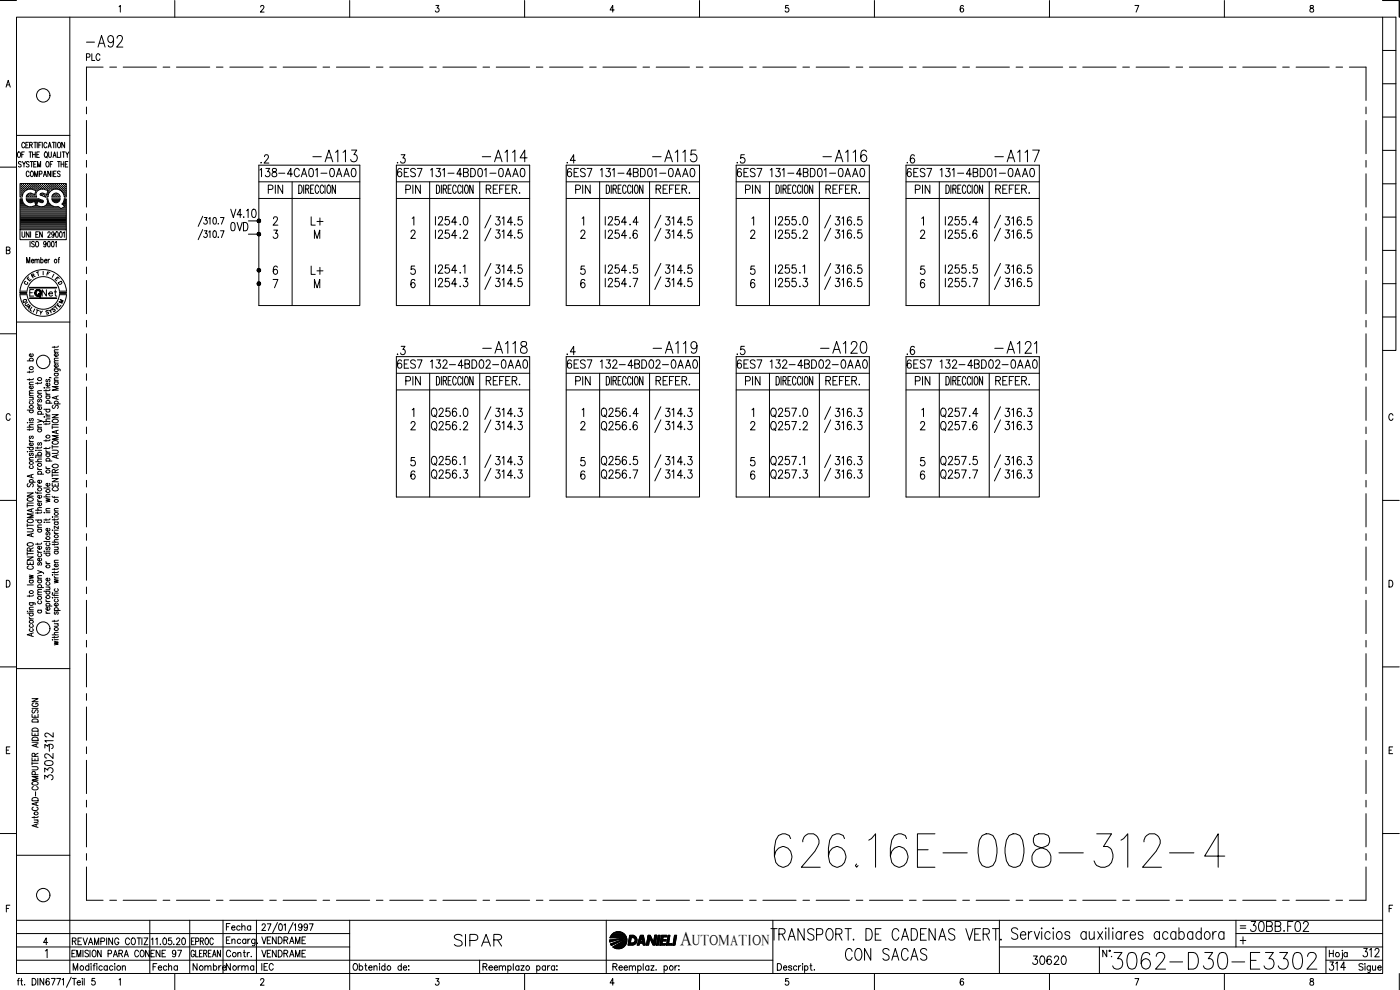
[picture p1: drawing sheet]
<svg xmlns="http://www.w3.org/2000/svg" width="420mm" height="297mm" viewBox="0 0 420 297" stroke-linecap="round" stroke-linejoin="round" font-family="sans-serif">
<defs><g id="words">
<text font-size="15" x="231.1" y="261.4">626.16E-008-312-4</text>
<text font-size="8.8" x="332.7" y="292.1">3062-D30-E3302</text>
<g font-size="7.1">
<text x="24.7" y="15.5">-A92</text>
<text x="92.8" y="49.7">-A113</text>
<text x="143.6" y="49.7">-A114</text>
<text x="194.7" y="49.7">-A115</text>
<text x="245.9" y="49.7">-A116</text>
<text x="297.4" y="49.7">-A117</text>
<text x="143.6" y="107.2">-A118</text>
<text x="194.7" y="107.2">-A119</text>
<text x="245.2" y="107.2">-A120</text>
<text x="297.4" y="107.2">-A121</text>
<text x="135.1" y="285">SIPAR</text>
<text x="230" y="283.3">TRANSPORT. DE CADENAS VERT.</text>
<text x="252.6" y="289.3">CON SACAS</text>
</g>
<text font-size="6.6" x="373.9" y="280.8">30BB.F02</text>
<g font-size="6.2">
<text x="128.1" y="130.5">Q256</text>
<text x="179.2" y="130.5">Q256</text>
<text x="230" y="130.5">Q257</text>
<text x="281.2" y="130.5">Q257</text>
<text x="128.1" y="145">Q256</text>
<text x="179.2" y="145">Q256</text>
<text x="230" y="145">Q257</text>
<text x="281.2" y="145">Q257</text>
</g>
<text font-size="5.9" x="204.1" y="283.6">A</text>
<g font-size="5.7">
<text x="76.9" y="50.1">.2</text>
<text x="117.8" y="50.1">.3</text>
<text x="169" y="50.1">.4</text>
<text x="219.8" y="50.1">.5</text>
<text x="270.9" y="50.1">.6</text>
<text x="76.9" y="54.3">138-4CA01-0AA0</text>
<text x="79.4" y="59.3">PIN</text>
<text x="118.2" y="54.3">6ES7 131-4BD01-0AA0</text>
<text x="120.6" y="59.3">PIN</text>
<text x="169" y="54.3">6ES7 131-4BD01-0AA0</text>
<text x="171.4" y="59.3">PIN</text>
<text x="220.1" y="54.3">6ES7 131-4BD01-0AA0</text>
<text x="222.6" y="59.3">PIN</text>
<text x="270.9" y="54.3">6ES7 131-4BD01-0AA0</text>
<text x="273.4" y="59.3">PIN</text>
<text x="68.1" y="70.6">0VD</text>
<text x="92.1" y="68.8">L+</text>
<text x="129.5" y="68.8">I254</text>
<text x="136.9" y="68.8">.0</text>
<text x="180.3" y="68.8">I254</text>
<text x="187.7" y="68.8">.4</text>
<text x="231.4" y="68.8">I255</text>
<text x="238.8" y="68.8">.0</text>
<text x="282.6" y="68.8">I255</text>
<text x="289.6" y="68.8">.4</text>
<text x="129.5" y="72.7">I254</text>
<text x="136.9" y="72.7">.2</text>
<text x="180.3" y="72.7">I254</text>
<text x="187.7" y="72.7">.6</text>
<text x="231.4" y="72.7">I255</text>
<text x="238.8" y="72.7">.2</text>
<text x="282.6" y="72.7">I255</text>
<text x="289.6" y="72.7">.6</text>
<text x="92.1" y="83.6">L+</text>
<text x="129.5" y="83.3">I254</text>
<text x="180.3" y="83.3">I254</text>
<text x="187.7" y="83.3">.5</text>
<text x="231.4" y="83.3">I255</text>
<text x="282.6" y="83.3">I255</text>
<text x="289.6" y="83.3">.5</text>
<text x="129.5" y="87.1">I254</text>
<text x="136.9" y="87.1">.3</text>
<text x="180.3" y="87.1">I254</text>
<text x="187.7" y="87.1">.7</text>
<text x="231.4" y="87.1">I255</text>
<text x="238.8" y="87.1">.3</text>
<text x="282.6" y="87.1">I255</text>
<text x="289.6" y="87.1">.7</text>
<text x="117.8" y="107.6">.3</text>
<text x="169" y="107.6">.4</text>
<text x="219.8" y="107.6">.5</text>
<text x="270.9" y="107.6">.6</text>
<text x="118.2" y="111.8">6ES7 132-4BD02-0AA0</text>
<text x="169" y="111.8">6ES7 132-4BD02-0AA0</text>
<text x="220.1" y="111.8">6ES7 132-4BD02-0AA0</text>
<text x="270.9" y="111.8">6ES7 132-4BD02-0AA0</text>
<text x="120.6" y="116.8">PIN</text>
<text x="171.4" y="116.8">PIN</text>
<text x="222.6" y="116.8">PIN</text>
<text x="273.4" y="116.8">PIN</text>
<text x="128.1" y="126.3">Q256</text>
<text x="136.9" y="130.2">.2</text>
<text x="136.9" y="126.3">.0</text>
<text x="179.2" y="126.3">Q256</text>
<text x="187.7" y="130.2">.6</text>
<text x="187.7" y="126.3">.4</text>
<text x="230" y="126.3">Q257</text>
<text x="238.8" y="130.2">.2</text>
<text x="238.8" y="126.3">.0</text>
<text x="281.2" y="126.3">Q257</text>
<text x="289.6" y="130.2">.6</text>
<text x="289.6" y="126.3">.4</text>
<text x="128.1" y="140.8">Q256</text>
<text x="179.2" y="140.8">Q256</text>
<text x="187.7" y="140.8">.5</text>
<text x="230" y="140.8">Q257</text>
<text x="281.2" y="140.8">Q257</text>
<text x="289.6" y="140.8">.5</text>
<text x="136.9" y="144.6">.3</text>
<text x="187.7" y="144.6">.7</text>
<text x="238.8" y="144.6">.3</text>
<text x="289.6" y="144.6">.7</text>
<text x="16.9" y="225.8" transform="rotate(-90 16.9 225.8)">312</text>
<text x="16.9" y="235.3" transform="rotate(-90 16.9 235.3)">3302-</text>
<text x="308.7" y="290.7">30620</text>
<text x="397.6" y="292.5">314</text>
<text x="407.8" y="288.2">312</text>
</g>
<g font-size="5.3">
<text x="24.7" y="19.4">PLC</text>
<text x="66.7" y="280.5">Fecha</text>
<text x="56.8" y="292.5">Nombre</text>
<text x="66.7" y="292.5">Norma</text>
</g>
<g font-size="4.9">
<text x="11.3" y="90">Net</text>
<text x="44.1" y="288.2">ENE 97</text>
<text x="77.3" y="288.2">VENDRAME</text>
</g>
<g font-size="4.4">
<text x="140.4" y="83.3" transform="rotate(-90 140.4 83.3)">.1</text>
<text x="242.4" y="83.3" transform="rotate(-90 242.4 83.3)">.1</text>
<text x="140.4" y="140.8" transform="rotate(-90 140.4 140.8)">.1</text>
<text x="242.4" y="140.8" transform="rotate(-90 242.4 140.8)">.1</text>
<text x="207.7" y="283.6">UTOMATION</text>
</g>
<g font-size="4">
<text x="7.1" y="85.4">E</text>
<text x="15.2" y="85.4">E</text>
<text x="5.6" y="92.1">Q</text>
<text x="6.3" y="92.8">U</text>
<text x="6.7" y="93.8">A</text>
<text x="10.6" y="95.6">Y</text>
<text x="16.6" y="92.1">M</text>
</g>
<g font-size="3.5">
<text x="6" y="86.4">C</text>
<text x="16.2" y="86.4">D</text>
<text x="371.1" y="279.8">=</text>
</g>
</g></defs>
<!-- layer: DCA_A3E2|CART -->
<g fill="none" stroke="#000" stroke-width=".3">
<path d="M0 .2h5M5 5.2h410v286.9h-410zM21 5.2v286.9M35.7 2l.4-.4v2M52.5 .2v5M78.2 2.1l.2-.4 .5-.1 .3 .6-1.1 1.4h1.1M104.9 .2v5M130.8 1.6h.9l-.5 .8a.61 .61 0 0 1 .5 .9 .61 .61 0 0 1-1.1-.1M157.4 .2v5M184.3 3h-1.2l.8-1.4v2M209.9 .2v5M236.6 1.6h-.8l-.1 .9a.63 .63 0 0 1 .9 0 .63 .63 0 0 1-.1 .9 .63 .63 0 0 1-.9-.2"/>
<path d="M262.4 .2v5M289.1 1.9l-.3-.3a1.12 1.12 0 0 0-.1 2 .57 .57 0 0 0 .5-.8 .57 .57 0 0 0-1-.1v.3M315 .2v5M340.6 1.6h1.2l-.8 2M367.5 .2v5M393.3 1.7v.6a.73 .73 0 0 1 .8 .4 .73 .73 0 0 1-.2 .9 .65 .65 0 0 1-.8-.6 .65 .65 0 0 1 .9-.6l.2-.3-.1-.4zM415 .2h4.9v5M415 5.2h3.9v99.9h-3.9M415 15.1h3.9M1.8 26.1l.7-2 .6 2M2 25.5h.8M415 35.1h3.9"/>
<path d="M415 25.1h3.9M0 50.2h5M5 40.6h16M5.5 45.7l.1-.1a.86 .86 0 0 1 .6 .8 .86 .86 0 0 1-.6 .8 1.2 1.2 0 0 1-.1-1.5zM6.1 57h.1M6.1 56.3h.1M6.1 55.7h.1M6.1 57.6h.1M6.1 58.2h.1M6.1 58.9h.1M6.1 59.8h.4M6.3 57.3h.2"/>
<path d="M6.3 56.6h.2M6.3 56h.2M6.3 55.4h.2M6.3 57.9h.2M6.3 58.5h.2M6.3 48.7l-.2-.2h-.5v.6l.7 .4v.4l-.2 .2-.6-.2M6.4 55.3v.1M6.4 55.9v.2M6.4 56.5v.2M6.4 57.2v.1M6.4 57.8v.2M6.4 58.4v.2"/>
<path d="M6.5 46.4h.5M6.6 59.7h-.6v9.2h13.9v-9.2l-.6-.1-.7 1.6 .8 .8-1.2 .6M6.6 57h.2M6.6 56.3h.2M6.6 55.7h.2M6.6 57.6h.2M6.6 58.2h.1M6.7 59.6l.1 .8M6.7 48.5l.5 .8 .5-.8M6.7 55.6v.2M6.7 56.2v.2M6.7 56.9v.2"/>
<path d="M6.7 57.5v.2M6.7 58.2v.1M6.8 58.3l-.1 .8M6.9 57.3h.2M6.9 56.6h.2M6.9 56h.2M6.9 55.4h.2M7 55.3v.1M7 55.9v.2M7 56.5v.2M7 57.2v.1M7.2 49.3v.8"/>
<path d="M7.2 57h.2M7.2 56.3h.2M7.2 55.7h.2M7.3 45.6h-.8v1.6M7.3 55.6v.2M7.3 56.2v.2M7.3 56.9v.2M7.4 43.1l-.3-.4a.86 .86 0 0 0-.6 .8 .86 .86 0 0 0 .6 .9l.3-.4M7.6 56.6h.1M7.6 56h.1M7.6 55.4h.1M7.7 55.3v.1"/>
<path d="M7.7 55.9v.2M7.7 56.5v.2M7.7 43.5h.6M7.8 59.7h4M7.9 56.3h.1M7.9 55.7h.1M7.9 59.6l.2 .7 .7 .5 1.6-.4 .3 1.2-.8 .3a2.42 2.42 0 0 1-2.6-.6M8 56.9l-.1 .1M8 55.6v.2M8 56.2v.2M8 59.8h3.6M8 58.9h.1"/>
<path d="M8.2 56.6h.2M8.2 56h.2M8.2 55.4h.2M8.2 58.5h.2M8.3 55.3v.1M8.3 55.9v.2M8.3 56.5v.2M8.3 58.4v.2M8.5 56.3h.2M8.5 55.7h.2M8.5 58.9h.2M8.6 42.7h-.9v1.7h.9"/>
<path d="M8.6 58.2h.1M8.6 55.6v.2M8.6 56.2v.2M8.6 58.2v.1M8.6 58.8v.2M8.7 48.7l-.3-.2-.5 .2 .1 .4 .7 .5-.3 .5-.5-.2M8.7 51.8a.45 .45 0 0 0-.5-.5 .45 .45 0 0 0-.3 .7l.2 .9 .3 .1 .3-.4M8.7 45.6h.8M8.8 56.6h.2M8.8 56h.2M8.8 55.4h.2M8.8 58.5h.2"/>
<path d="M8.9 43.5l.7-.1v-.6l-.7-.1v1.7M8.9 55.3v.1M8.9 55.9v.2M8.9 56.5v.2M8.9 58.4v.2M9.1 48.5h.8M9.1 45.6v1.6M9.1 56.3h.2M9.1 55.7h.2M9.1 58.2h.2M9.1 58.9h.2M9.2 55.6v.2"/>
<path d="M9.2 56.2v.2M9.2 58.2v.1M9.2 58.8v.2M9.3 51.4l.1-.1a.86 .86 0 0 1 .7 .9 .86 .86 0 0 1-.7 .8 1.2 1.2 0 0 1-.1-1.6zM9.3 43.5l.4 .9M9.5 48.5v1.6M9.5 56.6h.2M9.5 56h.2M9.5 55.4h.2M9.5 58.5h.2M9.6 55.3v.1M9.6 55.9v.2"/>
<path d="M9.6 56.5v.2M9.6 58.4v.2M9.8 46.4h.8M9.8 45.6v1.6M9.8 56.3h.1M9.8 55.7h.1M9.8 58.9h.1M9.8 56.9l1 .3-.4 1.2-1.6-.4-.7 .5-.2 .6M9.9 56.8a2.52 2.52 0 0 0-3.1 1.6M9.9 55.6v.2M9.9 56.2v.2M9.9 58.3h.1"/>
<path d="M9.9 58.8v.2M10.1 42.7h.9M10.1 49.3h.5M10.1 56.6h.2M10.1 56h.2M10.1 55.4h.2M10.1 58.5h.2M10.2 55.3v.1M10.2 55.9v.2M10.2 56.5v.2M10.2 58.4v.2M10.4 53v-1.7l.5 1.7 .4-1.7v1.7"/>
<path d="M10.4 56.3h.2M10.4 55.7h.2M10.4 58.9h.2M10.5 57h.1M10.5 55.6v.2M10.5 56.2v.2M10.5 56.9v.1M10.5 58.8v.2M10.5 42.7v1.7M10.5 58.2h.1M10.6 45.6v1.6M10.8 56.6h.1"/>
<path d="M10.8 56h.1M10.8 55.4h.1M10.8 55.3v.1M10.8 55.9v.2M10.8 56.5v.2M10.9 48.5h-.8v1.6h.8M10.9 57.3h.1M11 46.4h.6M11 57h.2M11 56.3h.2M11 55.7h.2M11.1 55.6v.2"/>
<path d="M11.1 56.2v.2M11.1 56.9v.2M11.2 42.7v1.7M11.3 50.1v-1.6l.4 1.6 .5-1.6v1.6M11.4 56.6h.2M11.4 56h.2M11.4 55.4h.2M11.5 55.3v.1M11.5 55.9v.2M11.5 56.5v.2M11.6 43.5h.5M11.7 56.3h.2"/>
<path d="M11.7 55.7h.2M11.8 55.6v.2M11.8 56.2v.2M11.8 59.8l1.1 .4 .1 .4-.3 .2M11.8 45.6h-.8v1.6h.8M11.8 52.2l.8-.1-.1-.7-.7-.1v1.7M12 56.6h.2M12 56h.2M12 55.4h.2M12.1 55.3v.1M12.1 55.9v.2M12.1 56.5v.2"/>
<path d="M12.3 58l-.2 .5 1.1 .4M12.3 56.3h.2M12.3 55.7h.2M12.3 58.2h.2M12.4 42.7h-.8v1.7M12.4 55.6v.2M12.4 56.2v.2M12.4 58.2v.1M12.7 56.6h.1M12.7 56h.1M12.7 55.4h.1M12.7 58.5h.1"/>
<path d="M12.7 42.7v1.7M12.7 55.3v.1M12.7 55.9v.2M12.7 56.5v.2M12.7 58.4v.2M13 56.3h.1M13 55.7h.1M13 58.2h.1M13 53l.5-1.7 .5 1.7M13 55.6v.2M13 56.2v.2M13 58.2v.1"/>
<path d="M13.2 52.4h.6M13.3 56.6h.2M13.3 56h.2M13.3 55.4h.2M13.3 58.5h.2M13.4 55.3v.1M13.4 55.9v.2M13.4 56.5v.2M13.4 58.4v.2M13.5 56.8a1.79 1.79 0 0 0-2 .3 1.79 1.79 0 0 0-.5 2h-3.2M13.5 56.9l.9 .3-.4 1.2-1.1-.4h-.6M13.5 45.7l.2-.1a.86 .86 0 0 1 .6 .8 .86 .86 0 0 1-.6 .8 1.09 1.09 0 0 1-.2-1.5z"/>
<path d="M13.6 56.3h.2M13.6 55.7h.2M13.6 58.9h.2M13.7 55.6v.2M13.7 56.2v.2M13.7 58.8v.2M13.8 46.9l.4 .5M13.9 56.6h.2M13.9 56h.2M13.9 55.4h.2M13.9 58.5h.2M14 48.5h.1a.86 .86 0 0 1 .7 .8 .86 .86 0 0 1-.7 .8 1.09 1.09 0 0 1-.1-1.6z"/>
<path d="M14 55.3v.1M14 55.9v.2M14 56.5v.2M14 58.4v.2M14.1 59.7l.3-.1 .1 .8M14.1 43.1l-.3-.4a.86 .86 0 0 0-.7 .8 .86 .86 0 0 0 .7 .9l.3-.4M14.1 59.7a1.59 1.59 0 0 1-1.3 2.3M14.2 58.9h.1M14.2 57h.2M14.2 56.3h.2M14.2 55.7h.2M14.2 58.2h.2"/>
<path d="M14.3 55.6v.2M14.3 56.2v.2M14.3 56.9v.2M14.3 58.2v.1M14.4 57.6h.1M14.4 44.4l.5-1.7 .5 1.7M14.5 58.4a2.48 2.48 0 0 1 2.7-1.7 2.48 2.48 0 0 1 2.1 2.4h.6v-4h-13.9v4h.6M14.5 58.3l-.1 .8h-.8l-.4-.2M14.6 57.3h.1M14.6 56.6h.1M14.6 56h.1M14.6 55.4h.1"/>
<path d="M14.6 57.9h.1M14.6 45.6v1.4l.3 .2 .5-.2v-1.4M14.6 43.8h.6M14.6 55.3v.1M14.6 55.9v.2M14.6 56.5v.2M14.6 57.2v.1M14.6 57.8v.1M14.9 57h.1M14.9 56.3h.1M14.9 55.7h.1M14.9 55.6v.2"/>
<path d="M14.9 56.2v.2M14.9 56.9v.2M15.1 49.3h.4M15.2 51.3v1.7l-.8-1.7v1.7M15.2 56.6h.2M15.2 56h.2M15.2 55.4h.2M15.3 55.3v.1M15.3 55.9v.2M15.3 56.5v.2M15.5 56.3h.2M15.5 55.7h.2"/>
<path d="M15.5 59.1h2.5M15.5 59.7h2.5M15.6 55.6v.2M15.6 56.2v.2M15.6 56.9l-.1 .1M15.6 59.6l.1 .3M15.6 51.3v1.7M15.6 58.8a1.24 1.24 0 0 1 1.4-.9 1.24 1.24 0 0 1 1.1 1.2M15.7 58.8l-.1 .3M15.7 42.7h.9M15.7 59.8h2.2M15.8 48.5h-.7v1.6"/>
<path d="M15.8 56.6h.2M15.8 56h.2M15.8 55.4h.2M15.9 47.2l.5-1.6 .4 1.6M15.9 55.3v.1M15.9 55.9v.2M15.9 56.5v.2M16 58.5l-.1 .1M16.1 46.7h.6M16.1 52.1h.5M16.1 42.7v1.7M16.1 56.3h.2"/>
<path d="M16.1 55.7h.2M16.1 58.9h.2M16.2 55.6v.2M16.2 56.2v.2M16.2 58.2v.1M16.2 58.8v.2M16.3 58.2h.1M16.5 56.6h.1M16.5 56h.1M16.5 55.4h.1M16.5 58.5h.1M16.6 55.3v.1"/>
<path d="M16.6 55.9v.2M16.6 56.5v.2M16.6 58.4v.2M16.8 42.7v1.7M16.8 56.3h.1M16.8 55.7h.1M16.8 58.2h.1M16.8 58.9h.1M16.8 51.3h-.7v1.7h.7M16.8 55.6v.2M16.8 56.2v.2M16.8 58.2v.1"/>
<path d="M16.8 58.8v.2M17.1 56.6h.2M17.1 56h.2M17.1 55.4h.2M17.1 58.5h.2M17.2 45.6v1.6h.7M17.2 55.3v.1M17.2 55.9v.2M17.2 56.5v.2M17.2 58.4v.2M17.3 48.5h.8M17.4 56.3h.2"/>
<path d="M17.4 55.7h.2M17.4 58.9h.2M17.5 42.8l.1-.1a.86 .86 0 0 1 .6 .8 .86 .86 0 0 1-.6 .9 1.2 1.2 0 0 1-.1-1.6zM17.5 55.6v.2M17.5 56.2v.2M17.5 58.8v.2M17.7 48.5v1.6M17.7 56.6h.2M17.7 56h.2M17.7 55.4h.2M17.8 55.3v.1M17.8 55.9v.2"/>
<path d="M17.8 56.5v.2M18 51.6a.41 .41 0 0 0-.6-.2 .41 .41 0 0 0 0 .7l.6 .3v.4l-.3 .2-.5-.2M18 57h.2M18 56.3h.2M18 55.7h.2M18.1 59.6a1.24 1.24 0 0 1-1.1 1.2 1.24 1.24 0 0 1-1.4-.8M18.1 55.6v.2M18.1 56.2v.2M18.1 56.9v.2M18.2 45.6v1.6M18.3 49.3h.8M18.3 48.5v1.6"/>
<path d="M18.4 56.6h.1M18.4 56h.1M18.4 55.4h.1M18.5 57.2v.1M18.5 55.3v.1M18.5 55.9v.2M18.5 56.5v.2M18.7 45.6h.8M18.7 57h.1M18.7 56.3h.1M18.7 55.7h.1M18.8 57.5v.1"/>
<path d="M18.8 55.6v.2M18.8 56.2v.2M18.8 56.9v.2M19 57.3h.2M19 56.6h.2M19 56h.2M19 55.4h.2M19 57.9h.2M19.1 45.6v1.6M19.1 55.3v.1M19.1 55.9v.2M19.1 56.5v.2"/>
<path d="M19.1 57.2v.1M19.1 57.8v.2M19.1 48.5v1.6M19.3 57h.2M19.3 56.3h.2M19.3 55.7h.2M19.3 57.6h.2M19.3 58.2h.2M19.3 58.9h.2M19.4 42.7v1.7l-.9-1.7v1.7M19.4 55.6v.2M19.4 56.2v.2"/>
<path d="M19.4 56.9v.2M19.4 57.5v.2M19.4 58.2v.1M19.4 58.8v.2M19.4 59.8h.4M19.6 49.3h.5M19.6 57.3h.2M19.6 56.6h.2M19.6 56h.2M19.6 55.4h.2M19.6 57.9h.2M19.6 58.5h.2"/>
<path d="M19.7 45.6l.5 .8 .5-.8M19.7 55.3v.1M19.7 55.9v.2M19.7 56.5v.2M19.7 57.2v.1M19.7 57.8v.2M19.7 58.4v.2M20.2 46.4v.8M20.4 48.5h-.8v1.6h.8M415 55.1h3.9M415 45.1h3.9M1.9 75.1l.9-.1 .1-.7-1-.2v2l1-.2 .1-.4-.4-.4"/>
<path d="M6 68.9v3h13.9v-3M6.1 64.6h13.7M6.1 64.2h13.7M6.1 64h13.7M6.1 63.6h13.7M6.1 63.3h13.7M6.1 63h13.7M6.1 62.7h12.1M6.1 62.3h11.7M6.1 62h2.3M6.1 61.7h1.6M6.1 61.4h1.2"/>
<path d="M6.1 61.1h.9M6.1 60.8h.8M6.1 60.4h.6M6.1 60.1h.5M6.1 64.9h13.7M6.1 65.2h13.7M6.1 65.5h13.7M6.1 65.9h13.7M6.1 66.2h13.7M6.1 66.5h13.7M6.1 66.8h13.7M6.1 67.1h13.7"/>
<path d="M6.1 67.4h13.7M6.1 67.8h13.7M6.1 68.1h13.7M6.1 68.4h13.7M6.1 68.7h13.7M6.6 69.5v1.5l.3 .2 .5-.2v-1.5M6.8 60.4l.5 .9M8 78.9v-1.7l.5 1.7 .4-1.7v1.7M8.1 60.1h4.5M8.4 60.4h1.7M8.7 69.5v1.7l-.8-1.7v1.7M9 72.4v1.7"/>
<path d="M9.2 69.5v1.7M9.4 78.3h.7l-.1-.4a.48 .48 0 0 0-.6 .4 .48 .48 0 0 0 .6 .5l.1-.2M9.8 62h2.1M10.3 72.7a.41 .41 0 0 0-.7-.2 .41 .41 0 0 0 .1 .6l.5 .3 .1 .5-.3 .2-.5-.2M10.5 78.1l.3-.3 .2 .1 .1 1M10.5 77.8v1.1M10.5 60.4h.7M10.6 60.8h.5M10.7 61.1h.3M10.7 61.7h.3M10.8 61.4h.2M10.8 70.3h.5"/>
<path d="M10.9 72.5l.1-.1a.82 .82 0 0 1 .6 .9 .82 .82 0 0 1-.7 .7l-.2-.5zM11.1 78.1l.3-.3 .3 .1 .1 1M11.6 69.5h-.8v1.7h.8M11.6 60.4h1.3M11.8 61.9l1 .1M12.2 60.7l-.9-.3-.3 1.2 .8 .3M12.2 78l.2-.1a.48 .48 0 0 1 .6 .4 .48 .48 0 0 1-.6 .5l-.2-.2M12.2 77.2v1.7M12.3 60.8h.4M12.7 69.5v1.7l-.8-1.7v1.7M13.3 62h2.8M13.4 78.3h.7l-.1-.4a.48 .48 0 0 0-.6 .4 .48 .48 0 0 0 .6 .5l.1-.2"/>
<path d="M13.8 61.7h1.6M13.8 73l-.1 .4a.46 .46 0 0 1-.6-.5 .46 .46 0 0 1 .6-.4 .85 .85 0 0 1 .3 .9 .85 .85 0 0 1-.8 .6l-.1-.1M14.1 61.4h.9M14.2 61.1h.5M14.4 70a.39 .39 0 0 1 .5-.5 .39 .39 0 0 1 .1 .7l-.7 1h.8M14.4 60.8h.1M14.4 60.4h.1M14.4 72.5l.2-.1a.96 .96 0 0 1 0 1.7l-.3-.7zM14.4 77.8v1.1M14.5 60.4l.5 .9M14.9 77.8l-.5 .5M15 61.3a3.1 3.1 0 0 0 2.6 .8l.7 .5"/>
<path d="M15.6 72.5l.2-.1a.96 .96 0 0 1 0 1.7l-.4-.7zM15.8 60.1h2M16.1 60.4h1.4M16.3 70.1l-.2 .4a.46 .46 0 0 1-.6-.4 .46 .46 0 0 1 .6-.5 .85 .85 0 0 1 .3 .9 .85 .85 0 0 1-.8 .6l-.1-.1M16.6 72.8l.3-.4v1.7M16.8 69.6l.2-.1a.96 .96 0 0 1 0 1.7l-.3-.7zM17.4 77.8h.4M17.9 77.2l-.3 .3v1.4M18 69.6l.2-.1a.96 .96 0 0 1 0 1.7l-.4-.7zM18.4 62.7h1.4M18.8 61.1h1M18.9 62.3h.9"/>
<path d="M18.9 61.4h.9M19 69.9l.3-.4v1.7M19 60.8h.8M19.2 61.7h.6M19.2 60.4h.6M19.3 60.1h.5M19.5 62h.3M415 75.1h3.9M415 65.1h3.9M5 96.6h16M6 87.4a7 7 0 0 1 7-6.5 7 7 0 0 1 7 6.5M6 88.4a7 7 0 0 0 7 6.5 7 7 0 0 0 7-6.5"/>
<path d="M8.1 87.4a4.9 4.9 0 0 1 4.9-4.4 4.9 4.9 0 0 1 4.8 4.4M8.1 88.4a4.9 4.9 0 0 0 4.9 4.4 4.9 4.9 0 0 0 4.8-4.4M8.9 86.2h8.1v.2h-8.1M8.9 89.4h8.1v.2h-8.1zM9 86.3h7.9M9 89.5h7.9M10.1 86.9h-1.2v1.9M13 81.4v1.1M15.2 93.4l.2 .5M15.4 92.8l-.2 .6-.6-.3M16.2 92.4h-.3l-.3 .4 1 .3-.3 .4h-.3M415 95.1h3.9"/>
<path d="M415 85.1h3.9M0 100.1h5M8.2 108.3h1.8M8.8 111.4v.5M8.8 113.7v.4M8.8 119.2h1.2M8.8 118.7h1.2M8.8 115.4h1.2M9.1 108.3l-.2-.2a.53 .53 0 0 1 .5-.6 .53 .53 0 0 1 .5 .6l-.2 .2M9.7 119.2l.3 .4-.1 .4h-1.1M9.7 115.9l.2 .1a.52 .52 0 0 1-.5 .7 .52 .52 0 0 1-.4-.8h.3v.8M9.7 106.2l.2 .1a.52 .52 0 0 1-.5 .7 .52 .52 0 0 1-.4-.8h.3v.8"/>
<path d="M10 118h-1.1l-.1 .3 .3 .4M10 117.2l-1.1 .1-.1 .3 .3 .4M10 114.7l-1.1 .1-.1 .3 .3 .3M10 113.6l-.1 .3h-1.7M10 111.3l-.3 .4h-1.5M11.3 114.8v.5M11.3 118h1.2M11.6 119.8l-.3 .3 .1 .5h.3l.3-.7 .2-.1 .3 .3-.3 .5M12.5 117.2l-1.1 .1-.1 .3 .3 .4M12.5 114.7l-.1 .3h-1.7M13.2 116.4h.2zM13.8 117.8l.1 .3 .4 .2"/>
<path d="M13.8 116.9v.5M13.8 118.8h1.2M13.8 118.3h1.2M13.8 116.4h1.2M14.1 118.8l-.2 .1a.52 .52 0 0 0 .5 .8 .52 .52 0 0 0 .3-.9M14.1 113.8l-.3 .3 .1 .4h.3l.3-.6 .2-.1 .3 .3-.3 .5M14.7 115l.2 .1a.52 .52 0 0 1-.5 .8 .52 .52 0 0 1-.4-.8l.3-.1v.9M14.9 113.3l.4 .1M15 116.8l-.4 .4h-1.4M16.3 110.7l1.6 .1 .1 .5M16.3 103.9v.5M16.3 114.6h1.2"/>
<path d="M16.3 114.1h1.2M16.3 112h1.2M16.3 109h1.2M16.3 105.7h1.2M16.6 114.6l-.2 .1a.52 .52 0 0 0 .5 .7 .52 .52 0 0 0 .3-.8M16.6 112l-.2 .1a.53 .53 0 0 0 .5 .7 .53 .53 0 0 0 .5-.7l-.2-.1M16.6 110.7a.55 .55 0 0 0 .2 .9 .55 .55 0 0 0 .7-.7l-.3-.2M16.9 119v.7M17.2 109.4l.2 .1a.52 .52 0 0 1-.5 .7 .52 .52 0 0 1-.4-.7l.3-.1v.8M17.2 106.1l.2 .1a.52 .52 0 0 1-.5 .7 .52 .52 0 0 1-.4-.7l.3-.1v.8M17.5 118.8l-1.8 .5 1.8 .6M17.5 116h-1.8l1.8 .5-1.8 .6h1.8"/>
<path d="M17.5 113.4h-1.1l-.1 .4 .3 .3M17.5 108.2l-1.1 .1-.1 .3 .3 .4M17.5 107.5h-1.1l-.1 .4 .3 .3M17.5 104.9l-1.1 .1-.1 .4 .3 .3M17.5 103.8l-.4 .4h-1.4M3 124.6a.61 .61 0 0 0-.7-.5 .61 .61 0 0 0-.4 .8v.5a.61 .61 0 0 0 .4 .7 .61 .61 0 0 0 .7-.5M8.2 135.5h.1zM8.2 126.8h.1zM8.2 128.2h1.8M8.2 134.2h1.8M8.2 123h1.8M8.8 131.9l.1 .4 .4 .2"/>
<path d="M8.8 128.6v.5M8.8 138h1.2M8.8 135.5h1.2M8.8 132.5h1.2M8.8 126.8h1.2M9.1 139.8a.55 .55 0 0 0 .2 .9 .55 .55 0 0 0 .7-.7l-.3-.2M9.1 136l-.3 .3 .1 .4h.3l.3-.7h.2l.3 .3-.3 .4M9.1 134.2l-.2 .2a.53 .53 0 0 0 .5 .6 .53 .53 0 0 0 .5-.6l-.2-.2M9.1 130.8l-.3 .3 .1 .4h.3l.3-.6 .2-.1 .3 .3-.3 .5M9.1 125.5l-.3 .3 .1 .5h.3l.3-.7 .2-.1 .3 .3-.3 .5M9.1 123l-.2 .2a.53 .53 0 0 0 .5 .7 .53 .53 0 0 0 .5-.7l-.2-.2M9.1 120.4l-.2 .2a.53 .53 0 0 0 .5 .6 .53 .53 0 0 0 .5-.6l-.2-.2"/>
<path d="M9.7 132.9a.49 .49 0 0 1 0 .7 .49 .49 0 0 1-.6 0 .49 .49 0 0 1-.1-.6l.3-.1v.8M10 137.3l-1.1 .1-.1 .3 .3 .3M10 128.6l-.3 .3h-1.5M10 127.4l-1.1 .1-.1 .3 .3 .4M10.7 137.1h.2zM10.7 135.1h.2zM10.7 138.5h1.8M10.7 136.6h1.8M11.3 125.9l1.2 .4-1.2 .4M11.3 121l.1 .4 .4 .2M11.3 134.1v.5M11.3 137.1h1.2"/>
<path d="M11.3 135.1h1.2M11.3 128.7h1.2M11.3 128.2h1.2M11.3 124.3h1.8M11.3 121.6h1.2M11.6 136.6a.51 .51 0 0 1-.1-.7 .51 .51 0 0 1 .8 0 .51 .51 0 0 1-.1 .7M11.6 132.8l-.3 .3 .3 .5 .4-.7h.4l.1 .4-.3 .3M11.6 128.7a.51 .51 0 0 0-.1 .8 .51 .51 0 0 0 .8 0 .51 .51 0 0 0-.1-.8M11.6 124.3a.51 .51 0 0 1-.1-.8 .51 .51 0 0 1 .8 0 .51 .51 0 0 1-.1 .8M12.2 122a.51 .51 0 0 1 0 .7 .51 .51 0 0 1-.7 .1 .51 .51 0 0 1 0-.7l.3-.1v.9M12.5 137.7l-1.1 .1-.1 .4 .3 .3M12.5 134.1l-.4 .3h-1.4"/>
<path d="M12.5 127.4l-1.1 .1-.1 .3 .3 .4M12.5 126.3l.5 .2 .1 .3M13.2 125.1h.2zM13.2 126.5h1.8M13.2 122.8h1.8M13.8 135.1l.1 .4 .4 .2M13.8 124l.1 .4 .4 .2M13.8 126.9v.6M13.8 131.9v.5M13.8 134.3v.5M13.8 138.3h1.8M13.8 136.2h1.2"/>
<path d="M13.8 135.7h1.2M13.8 125.1h1.2M13.8 124.6h1.2M13.8 121h1.8M14.1 138.3l-.2-.1a.52 .52 0 0 1 .5-.7 .52 .52 0 0 1 .3 .8M14.1 136.2l-.2 .1a.52 .52 0 0 0 .5 .7 .52 .52 0 0 0 .3-.8M14.1 122.8a.49 .49 0 0 0-.1 .7 .49 .49 0 0 0 .7 0 .49 .49 0 0 0 0-.7M14.1 121l-.2-.2a.52 .52 0 0 1 .5-.7 .52 .52 0 0 1 .3 .9M15 134.2l-.4 .4h-1.4M15 131.9l-.4 .3h-1.4M15 126.9l-.4 .3h-1.4M15 125.7l-1.1 .1-.1 .3 .3 .4"/>
<path d="M15.7 135.1h1.3l.5 .4-.3 .5h-1.5M15.7 124.4h1.8l-1.8 .9h1.8M15.7 127.7v.9M15.7 133.6v1M15.7 134.1h1.8M15.7 128.2h1.8M15.7 127.4h1.8M15.8 139.6a.88 .88 0 0 1 1-.4 .88 .88 0 0 1 .6 .9 1.06 1.06 0 0 1-1.7-.4zM15.8 132.5a.88 .88 0 0 1 1-.4 .88 .88 0 0 1 .6 .9 1.06 1.06 0 0 1-1.7-.4zM15.8 126.1a.88 .88 0 0 1 1-.4 .88 .88 0 0 1 .6 .9 1.06 1.06 0 0 1-1.7-.4zM16 121.6a.48 .48 0 0 0-.3 .6 .48 .48 0 0 0 .7 .2l.3-.7a.49 .49 0 0 1 .8 .1 .49 .49 0 0 1-.3 .7M16.3 121.2h1.8"/>
<path d="M16.6 121.2l-.2-.2a.51 .51 0 0 1 .6-.7 .51 .51 0 0 1 .2 .9M16.9 129.3v.6M16.9 136.7v.7M17.5 136.5l-1.8 .5 1.8 .6M17.5 130.7h-1.8l1.8 .6-1.8 .5h1.8M17.5 129.1l-1.8 .5 1.8 .6M418 124.6a.63 .63 0 0 0-.7-.5 .63 .63 0 0 0-.5 .8v.5a.63 .63 0 0 0 .5 .7 .63 .63 0 0 0 .7-.5M0 150.1h5M8.2 158.6h1.3l.5 .4-.1 .4-.4 .2h-1.3M8.2 147.9h1.8l-1.8 1h1.8M8.2 151.2v1M8.2 157.1v1"/>
<path d="M8.2 157.6h1.8M8.2 151.7h1.8M8.2 150.9h1.8M8.3 156a.9 .9 0 0 1 1-.3 .9 .9 0 0 1 .6 .9 1.06 1.06 0 0 1-1.7-.4zM8.3 149.5a1.05 1.05 0 0 1 1.7 .5 1.02 1.02 0 0 1-1 .4 1.02 1.02 0 0 1-.8-.7zM8.5 145.1l-.3 .3 .1 .6h.6l.3-.8 .5-.1 .3 .3-.3 .7M8.8 144.7h1.8M9.1 144.7l-.2-.1a.53 .53 0 0 1 .5-.7 .53 .53 0 0 1 .5 .7l-.2 .1M9.4 142.5v.7M9.4 152.8v.7M10 154.2h-1.8l1.8 .6-1.8 .5h1.8M10 152.6l-1.8 .5 1.8 .6"/>
<path d="M10 142.3l-1.8 .6 1.8 .5M10.7 147.6l.3 .3h1.5M10.7 156h1.8M10.7 153.1h1.8M11.3 149.8l.1 .4 .4 .2M11.3 145.3l.1 .4 .4 .2M11.3 140.3l.1 .4 .4 .2M11.3 147.6v.6M11.3 153.6v.5M11.3 158.8h1.2M11.3 158.3h1.2M11.3 150.4h1.2"/>
<path d="M11.3 145.9h1.2M11.3 142.3h1.8M11.3 140.9h1.2M11.6 158.8a.49 .49 0 0 0-.1 .7 .49 .49 0 0 0 .7 0 .49 .49 0 0 0 0-.7M11.6 156a.51 .51 0 0 0-.1 .8 .51 .51 0 0 0 .8 0 .51 .51 0 0 0-.1-.8M11.6 142.3a.51 .51 0 0 1-.1-.8 .51 .51 0 0 1 .8 0 .51 .51 0 0 1-.1 .8M12.2 150.9a.5 .5 0 0 1 .1 .7 .5 .5 0 0 1-.7 0 .5 .5 0 0 1 0-.7h.2v.9M12.2 148.6a.51 .51 0 0 1 0 .7 .51 .51 0 0 1-.7 .1 .51 .51 0 0 1 0-.7l.3-.1v.9M12.2 144.1a.5 .5 0 0 1 .1 .7 .5 .5 0 0 1-.7 0 .5 .5 0 0 1 0-.7h.2v.9M12.5 157.5l-1.1 .1-.1 .3 .3 .4M12.5 153.6l-.1 .3h-1.7M12.5 152.3l-1.1 .1-.1 .4 .3 .3"/>
<path d="M13.2 156.7h.2zM13.2 153.8h.2zM13.2 149.1h1.8M13.2 146.4h1.8M13.8 149.5l1.2 .3-1.2 .3 1.2 .3-1.2 .3M13.8 140l.1 .4 .4 .2M13.8 156.7h1.2M13.8 155.7v.5M13.8 153.8h1.2M13.8 153.3h1.2M13.8 140.6h1.2M14.1 159.8l-.3 .2 .3 .6 .4-.8h.4l.1 .5-.3 .3"/>
<path d="M14.7 158.5l.2 .2a.53 .53 0 0 1-.5 .7 .53 .53 0 0 1-.4-.8l.3-.1v.9M14.7 145l.2 .1a.52 .52 0 0 1-.5 .8 .52 .52 0 0 1-.4-.8l.3-.1v.9M15 155.6l-.4 .4h-1.4M15 152.6h-1.1l-.1 .4 .3 .3M15 148.3l-1.1 .1-.1 .3 .3 .4M15.7 159.1h.2zM15.7 155.1h.2zM15.7 148.9l.1 .3h1.7M15.7 145v.9h1.8v-.9M15.7 143.6h1.8l-1.8 1h1.8M15.7 142.6h1.8M15.7 142.1v.9"/>
<path d="M16.1 146.2a.55 .55 0 0 0-.4 .7 .55 .55 0 0 0 .7 .4h.4a.54 .54 0 0 0 .7-.4 .54 .54 0 0 0-.4-.7M16.3 159.5l.1 .3 .4 .2M16.3 153.3h1.2M16.3 149v.4M16.3 155.6v.6M16.3 159.1h1.2M16.3 156.6h1.2M16.3 155.1h1.2M16.6 156.6l-.2 .1a.53 .53 0 0 0 .5 .7 .53 .53 0 0 0 .5-.7l-.2-.1M16.6 141.8l-.1-.8-.6-.1-.2 .9h1.8M16.6 145.3v.6M17.5 157.8v.8l-1.2-.8v.8"/>
<path d="M17.5 155.6l-.4 .3h-1.4M17.5 152.6h-1.1l-.1 .4 .3 .3M17.5 140.9l-.9 .4M415 150.1h4.9M1.9 174.1a1.02 1.02 0 0 1 1.1 1 1.02 1.02 0 0 1-1.1 1zM8.2 168.5v.9h1.8v-.9M8.2 167.1h1.8l-1.8 1h1.8M8.2 175.5h1.8M8.2 166.1h1.8M8.2 165.6v1M8.3 163.1a1.05 1.05 0 0 1 1.7 .4 1.02 1.02 0 0 1-1 .4 1.02 1.02 0 0 1-.8-.7zM8.6 169.8a.53 .53 0 0 0-.4 .6 .53 .53 0 0 0 .7 .4h.4a.53 .53 0 0 0 .7-.4 .53 .53 0 0 0-.4-.6"/>
<path d="M8.8 172.5l1.2 .3-1.2 .3 1.2 .2-1.2 .3M8.8 178.5v.6M8.8 174.1h1.2M9.1 174.1l-.2 .1a.52 .52 0 0 0 .5 .8 .52 .52 0 0 0 .3-.9M9.1 165.3l-.1-.8h-.7l-.1 .8h1.8M9.1 168.8v.6M9.4 160.2v.7M10 178.5l-.3 .3h-1.5M10 160l-1.8 .6 1.8 .5M10 164.4l-.9 .5M11.3 171.2l1.2 .4-1.2 .5M11.3 165.1l.1 .4 .4 .2"/>
<path d="M11.3 178.5h1.2M11.3 176.3h1.8M11.3 174h1.2M11.3 173.5h1.2M11.3 165.7h1.2M11.3 163v.5M11.6 176.3a.51 .51 0 0 1-.1-.7 .51 .51 0 0 1 .8 0 .51 .51 0 0 1-.1 .7M11.6 174a.51 .51 0 0 0-.1 .8 .51 .51 0 0 0 .8 0 .51 .51 0 0 0-.1-.8M11.6 168.8l-.3 .3 .1 .4h.3l.3-.6 .2-.1 .3 .3-.3 .5M11.6 166.1a.51 .51 0 0 0-.1 .8 .51 .51 0 0 0 .8 0 .51 .51 0 0 0-.1-.8M12.2 167.5a.5 .5 0 0 1 .1 .7 .5 .5 0 0 1-.7 0 .5 .5 0 0 1 0-.7h.2v.8M12.2 163.9a.5 .5 0 0 1 .1 .7 .5 .5 0 0 1-.7 0 .5 .5 0 0 1 0-.7h.2v.9"/>
<path d="M12.5 177.7h-1.1l-.1 .4 .3 .4M12.5 176.9h-1.1l-.1 .4 .3 .4M12.5 172.7l-1.1 .1-.1 .4 .3 .3M12.5 171.6l.6 .3v.3M12.5 162.9l-.4 .4h-1.4M13.2 165.4h.2zM13.2 177.4h1.8M13.2 166h1.8M13.2 162.5h1.8M13.8 179.9l.1 .4 .4 .2M13.8 168.5l.1 .4 .4 .2M13.8 176.1h1.2"/>
<path d="M13.8 169.1h1.2M13.8 165.4h1.2M14.1 177.4a.49 .49 0 0 0-.1 .7 .49 .49 0 0 0 .7 0 .49 .49 0 0 0 0-.7M14.1 174.7a.49 .49 0 0 0-.1 .7 .49 .49 0 0 0 .7 0 .49 .49 0 0 0 0-.7M14.1 166l-.2 .1a.52 .52 0 0 0 .5 .7 .52 .52 0 0 0 .3-.8M14.1 164.2l-.3 .2 .3 .5 .4-.7h.4l.1 .4-.3 .3M14.1 162.9l-.2 .1a.52 .52 0 0 0 .5 .7 .52 .52 0 0 0 .3-.8M14.6 176.1l.4 .4-.1 .4h-1.1M14.7 173.5a.5 .5 0 0 1 .1 .6 .5 .5 0 0 1-.7 .1 .5 .5 0 0 1-.1-.6l.3-.1v.8M15.7 179.3h.2zM15.7 178.3l.3 .3h1.5M15.7 178h.2z"/>
<path d="M15.7 172.5h.2zM15.7 162.7h1.8M16.3 173.8l1.2 .3-1.2 .3 1.2 .3-1.2 .2M16.3 172.9l.1 .3 .4 .2M16.3 165.4h1.2M16.3 163.1v.5M16.3 170.5v.5M16.3 171.5v.5M16.3 178.3v.5M16.3 179.3h1.2M16.3 178h1.2M16.3 173.4h1.2"/>
<path d="M16.3 172.5h1.2M16.3 168.8h1.2M16.3 164.2h1.2M16.3 160h1.2M16.6 179.8l-.2 .1a.51 .51 0 0 0 .6 .7 .51 .51 0 0 0 .2-.8M16.6 176.6l-.2 .2a.53 .53 0 0 0 .5 .7 .53 .53 0 0 0 .5-.7l-.2-.2M16.6 165.4l-.2 .2a.51 .51 0 0 0 .6 .6 .51 .51 0 0 0 .2-.8M17.1 164.2l.4 .3-.1 .3-1.1 .1M17.2 169.2l.2 .2a.51 .51 0 0 1-.5 .7 .51 .51 0 0 1-.4-.8l.3-.1v.8M17.5 171.4l-.4 .4h-1.4M17.5 170.5l-.1 .3h-1.7M17.5 168.1h-1.1l-.1 .4 .3 .3"/>
<path d="M17.5 163.1l-.1 .3h-1.7M17.5 161.9l-1.1 .1-.1 .3 .3 .4M416.9 174.1a1.03 1.03 0 0 1 1.1 1 1.03 1.03 0 0 1-1.1 1zM8.2 183.4h.1zM8.2 184h1.8M8.8 185.2l.1 .3 .4 .2M8.8 180.8l1.6 .1 .1 .5M8.8 185.7h1.2M8.8 183.4h1.2M8.8 183h1.2M9.1 188.7l-.2 .1a.53 .53 0 0 0 .5 .7 .53 .53 0 0 0 .5-.7l-.2-.1M9.1 187.4l-.2 .2a.51 .51 0 0 0 .6 .6 .51 .51 0 0 0 .2-.8"/>
<path d="M9.1 184l-.2 .1a.51 .51 0 0 0 .6 .7 .51 .51 0 0 0 .2-.8M9.1 180.8a.55 .55 0 0 0 .2 .9 .55 .55 0 0 0 .7-.6l-.3-.3M9.4 190.1v.7M10 189.9l-1.8 .5 1.8 .6M10 182.2l-1.1 .1-.1 .3 .3 .4M11.3 183.1h1.2M11.6 183.1a.49 .49 0 0 0-.1 .7 .49 .49 0 0 0 .7 0 .49 .49 0 0 0 0-.7M11.6 180.3a.51 .51 0 0 0-.1 .7 .51 .51 0 0 0 .8 0 .51 .51 0 0 0-.1-.7M13.8 183.5l.1 .3 .4 .2M13.8 184h1.2M13.8 181.8h1.8M13.8 180.5h1.2"/>
<path d="M14.1 181.8l-.2-.1a.52 .52 0 0 1 .5-.7 .52 .52 0 0 1 .3 .8M14.7 182.3l.2 .1a.52 .52 0 0 1-.5 .7 .52 .52 0 0 1-.4-.7l.3-.1v.8M15.7 191.9h.2zM15.7 190.5h1.8M16.3 192.4l1.2 .3-1.2 .2 1.2 .3-1.2 .3M16.3 191.9h1.2M16.3 186.1v.5M16.3 191v.5M16.3 187.1h1.2M16.3 183.2h1.8M16.6 183.6l-.3 .2 .3 .5 .4-.7h.4l.1 .5-.3 .2M16.6 183.2l-.2-.2a.52 .52 0 0 1 .5-.7 .52 .52 0 0 1 .3 .9"/>
<path d="M17.1 187.1l.4 .4-.1 .3-1.1 .1M17.2 181l.2 .2a.52 .52 0 0 1-.5 .7 .52 .52 0 0 1-.4-.8l.3-.1v.8M17.5 190.9l-.4 .3h-1.4M17.5 189.7l-1.1 .1-.1 .3 .3 .4M17.5 186l-.4 .4h-1.4M0 200.1h5M5 200.6h16M415 200.1h4.9M1.9 225.1h.7M3 224.1h-1.1v2h1.1M416.9 225.1h.7M418 224.1h-1.1v2h1.1"/>
<path d="M0 250.1h5M5 256.6h16M415 250.1h4.9M1.9 272.6h.7M3 271.6h-1.1v2M5 276.1h410M45 276.1v16M56.9 276.1v16M66.9 276.1v16M77 276.1v16M104.9 276.1v20.9M181.9 276.1v16"/>
<path d="M184 280h3M184.2 279.9h2.7M184.5 279.7h2.1M184.9 279.6h1.3M231.9 276.1v16M299.9 276.1v16M370.9 276.1v8M416.9 272.6h.7M418 271.6h-1.1v2M5 280.1h99.9M5 284.1h99.9M5 288.1h226.9"/>
<path d="M5.2 294.2h.6M5.8 293.6l-.3 .3v1.7M6.2 294.2h.5M6.4 293.6v1.6l.4 .4M7.4 295.4l.1 .1M9.7 293.6a1.01 1.01 0 0 1 1.1 1 1.01 1.01 0 0 1-1.1 1zM11.3 293.6v2M13.1 293.6v2l-1.1-2v2M14.8 293.9l-.5-.3a1.15 1.15 0 0 0 .1 2 .57 .57 0 0 0 .4-.9 .57 .57 0 0 0-.9-.1l-.1 .3M15.4 293.6h1.2l-.9 2M17 293.6h1.2l-.8 2M18.6 293.9l.4-.3v2"/>
<path d="M21.4 293.2l-1.5 3M21.7 293.6h1.2M22.3 293.6v2M23.2 294.8h.9v-.2a.53 .53 0 0 0-.7-.3 .53 .53 0 0 0-.2 .7l.4 .6 .5-.3M24.7 293.6v.2zM24.7 294.2v1.4M25.3 293.6v2M28.4 293.6h-.8v.8a.63 .63 0 0 1 .9 0 .63 .63 0 0 1-.1 1 .63 .63 0 0 1-.9-.2M35.7 294l.4-.4v2M52.5 292.1v4.9M78.2 294.1l.3-.5 .5 .1 .2 .3-.2 .7-.9 .9h1.1M130.8 293.6h.9l-.5 .8a.6 .6 0 0 1 .5 .9 .6 .6 0 0 1-1.1-.1"/>
<path d="M143.9 288.1v4M157.4 292.1v4.9M183 282.6h.3M183 282.4h.8M183 282.3h1.3M183 282.1h1.8M183 282l3-.4 .1 .2-3.1 .8zM183 281.3h4.7M183 282h2.3M183.1 281.2h4.9M183.2 283.2l3.2-1.1 .2 .1-3.1 1.5-.3-.5h1.3M183.2 281.1h4.7"/>
<path d="M183.2 281h4.7M183.3 283.4h.9M183.3 280.8h4.5M183.3 283.5h.6M183.4 280.7h4.3M183.4 283.7h.2M183.5 280.5h4.1M183.5 283.1h1.3M183.6 280.4h3.9M183.6 280.4a2.57 2.57 0 0 1 4.4 .9l-2 .3-.2-.2h-2.8zM183.7 280.3h3.7M183.9 280.1h3.3"/>
<path d="M183.9 283h1.1M184 284.2h3.1M184.1 281.9h1.7M184.1 284h3.2M184.1 284.3h2.8M184.3 282.8h1M184.3 283.9h3.1M184.3 294.9h-1.2l.8-1.3v2M184.4 284.5h2.3M184.5 283.8h3M184.6 282.7h1M184.7 284.6h1.7"/>
<path d="M184.8 283.7h2.9M185 282.6h.9M185 283.5h2.7M185 281.8h1.1M185.3 283.4h2.5M185.4 282.4h.8M185.5 283.2h2.4M185.7 283.1h2.3M185.8 282.3h.6M185.9 281.5h.7M186 283h2M186.1 282.1h.4"/>
<path d="M186.2 282.8h1.8M186.2 281.8l1.2-.1-1 .3zM186.3 281.9h.4M186.4 282.7h1.7M186.5 281.8h.6M186.6 282.6h1.5M186.7 282.3h1.4M186.9 282.4h1.2M186.9 282.1h1.2M186.9 281.5h.3M186.9 281.6h.3M187.1 282h1"/>
<path d="M187.4 281.9h.7M187.6 281.6h.5M187.7 281.8h.4M188 281.5h.1M188.1 281.5a2.61 2.61 0 0 1-1.1 2.8 2.61 2.61 0 0 1-3.1-.2l3-1.7-.3-.1 1.4-.8M188.5 283.4h2M188.5 283.5h1.8M188.6 283.1h2.2M188.6 283.2h2.1M188.6 282.8h.6M188.6 283h2.3M188.6 282.7h.6"/>
<path d="M188.6 282.6h.6M188.7 282.4h.6M188.7 282.3h.6M188.7 282.1h.6M188.8 282h.5M188.8 281.9h.6M188.8 281.8h.6M188.8 281.6h.6M188.8 281.3h1.1M188.8 281.5h.6M188.9 281.2h2M188.9 281.1h1.9"/>
<path d="M188.9 281h1.7M188.9 280.8h1.6M189 280.7h1.2M189.4 281.3l-.2 1.6h.7M190 283.5a1.49 1.49 0 0 0 1.2-1.4 1.49 1.49 0 0 0-1.3-1.5h-.9l-.5 3h1.4M190 281.3a.78 .78 0 0 1 .6 .8 .78 .78 0 0 1-.6 .7M190 281.3h1M190.2 282.8h.8M190.3 281.5h.8M190.4 282.7h.7M190.5 282.6h.6M190.5 281.6h.6"/>
<path d="M190.5 282.4h.6M190.5 281.8h.6M190.6 282.3h.6M190.6 282h.6M190.6 281.9h.6M190.6 282.1h.6M191.2 283.5h.7M191.3 283.4h.6M191.3 283.2h.6M191.4 283.1h.6M191.4 283h2.1M191.5 282.8h2"/>
<path d="M191.5 282.7h2M191.6 282.6h1.9M191.6 282.4h.6M191.6 282.3h.7M191.7 282.1h.6M191.7 282h.7M191.8 281.9h.6M191.8 281.8h.6M191.9 281.6h.6M191.9 281.5h.6M191.9 281.3h1.3M192 281.2h1.2"/>
<path d="M192 281.1h1.2M192.1 281h1M192.2 280.8h.9M192.2 280.6h.9l.6 3h-.6l-.2-.6h-.9l-.2 .6h-.6zM192.2 280.7h.9M192.6 281.3l.2 1.2h-.6zM192.6 281.5h.7M192.7 281.8h.6M192.7 281.6h.6M192.7 281.9h.6M192.7 282.1h.7M192.7 282h.6"/>
<path d="M192.8 282.3h.6M192.8 282.4h.6M193 283.1h.6M193 283.2h.6M193 283.4h.6M193 283.5h.7M194.1 283.4h.6M194.1 283.5h.5M194.1 283.1h.6M194.1 283.2h.6M194.1 282.8h.7M194.1 283h.6"/>
<path d="M194.2 282.7h.6M194.2 282.6h.6M194.2 282.4h.6M194.2 282.3h.7M194.3 282.1h.6M194.3 282h.6M194.3 281.9h.6M194.3 281.8h.6M194.4 281.6h.6M194.4 281.3h1.1M194.4 281.5h1.1M194.4 281.2h1"/>
<path d="M194.4 281.1h1M194.5 281h.8M194.5 280.8h.7M194.5 280.6l-.5 3M194.5 280.7h.7M195.1 281.6h.5M195.2 281.8h.5M195.2 281.9h.5M195.3 282h.5M195.3 282.1h.6M195.4 282.3h.5M195.5 282.4h.5"/>
<path d="M195.5 282.6h.5M195.6 282.7h1.2M195.7 282.8h1.1M195.7 283h1M195.8 283.1h.9M195.8 283.2h.9M195.9 283.4h.8M196 283.5h.6M196.2 282.6h.6M196.2 282.4h.6M196.2 282.3h.6M196.3 282.1h.5"/>
<path d="M196.3 282h.6M196.3 281.9h.6M196.3 281.8h.6M196.3 281.6h.6M196.3 281.5h.7M196.4 281.3h.6M196.4 281.2h.6M196.4 281.1h.7M196.4 281h.7M196.5 280.8h.6M196.5 280.6l-.4 2.1-.9-2.1h-.7l-.5 3h.6l.4-2.1 1 2.1h.6l.5-3h-.6h.6M196.5 280.7h.6"/>
<path d="M197 283.5h.7M197.1 283.2h.6M197.1 283.4h.6M197.1 283h.6M197.1 283.1h.6M197.1 282.8h.7M197.1 282.7h.7M197.2 282.6h.6M197.2 282.4h.6M197.2 282.3h.7M197.3 282.1h.6M197.3 282h.6"/>
<path d="M197.3 281.9h.6M197.3 281.8h.7M197.4 281.6h.6M197.4 281.5h.6M197.4 281.3h.6M197.4 281.2h.6M197.4 281.1h.6M197.4 281h.7M197.5 280.8h.6M197.5 280.7h.6M197.5 280.6h.6l-.5 3h-.6zM198 283.5h1.6"/>
<path d="M198.1 283.2h1.6M198.1 283.4h1.6M198.1 283h.6M198.1 283.1h.6M198.2 282.8h.5M198.2 282.7h.5M198.2 282.6h.6M198.2 282.4h.6M198.2 282.3h1.7M198.2 282.1h1.7M198.3 282h1.6M198.3 281.9h1.6"/>
<path d="M198.3 281.8h.6M198.3 281.6h.6M198.4 281.5h.5M198.4 281.3h.6M198.4 281.2h.6M198.5 281.1h1.6M198.5 281h1.6M198.5 280.6h1.6v.5h-1.1l-.1 .8h1v.4h-1.1l-.1 .8h1l-.1 .5h-1.6zM198.5 280.8h1.6M198.5 280.7h1.6M200 283.4h1.7M200 283.5h1.6"/>
<path d="M200.1 283.2h1.6M200.1 283h.6M200.1 283.1h.6M200.2 282.8h.5M200.2 282.7h.5M200.2 282.6h.5M200.2 282.4h.5M200.2 282.3h.6M200.2 282.1h.6M200.3 282h.5M200.3 281.9h.6M200.3 281.8h.6"/>
<path d="M200.3 281.6h.6M200.4 281.3h.6M200.4 281.5h.5M200.4 281.2h.6M200.4 281.1h.6M200.4 281h.6M200.5 280.6h.5l-.3 2.5h1l-.1 .5h-1.6zM200.5 280.8h.5M200.5 280.7h.5M202 283.4h.6M202 283.5h.6M202 283.1h.6"/>
<path d="M202 283.2h.6M202.1 282.8h.6M202.1 283h.6M202.1 282.7h.6M202.1 282.6h.6M202.1 282.4h.7M202.2 282.3h.6M202.2 282.1h.6M202.2 282h.6M202.2 281.9h.7M202.3 281.8h.6M202.3 281.6h.6"/>
<path d="M202.3 281.3h.6M202.3 281.5h.6M202.4 281.2h.5M202.4 281.1h.6M202.4 281h.6M202.4 280.8h.6M202.4 280.6h.7l-.5 3h-.7zM202.4 280.7h.7M209.9 292.1v4.9M236.6 293.6h-.8l-.1 .9a.63 .63 0 0 1 .9 0 .63 .63 0 0 1-.1 .9 .63 .63 0 0 1-.9-.2M262.4 292.1v4.9M289.1 293.9l-.3-.3a1.12 1.12 0 0 0-.1 2 .56 .56 0 0 0 .6-.5 .56 .56 0 0 0-.5-.6 .56 .56 0 0 0-.6 .4"/>
<path d="M299.9 284.1h115.1M315 292.1v4.9M340.6 293.6h1.2l-.8 2M367.5 292.1v4.9M370.9 280.1h44.1M393.3 293.7v.6a.73 .73 0 0 1 .8 .4 .73 .73 0 0 1-.2 .9 .65 .65 0 0 1-.8-.7 .65 .65 0 0 1 .9-.5l.2-.3-.1-.4zM397.9 288.1h17.1M419.9 292.1v4.9"/>
<circle cx="13" cy="28.6" r="2.01"/>
<circle cx="16.7" cy="78.3" r=".49"/>
<circle cx="9.3" cy="110.4" r=".55"/>
<circle cx="11.8" cy="113.8" r=".56"/>
<circle cx="11.8" cy="118.9" r=".56"/>
<circle cx="13" cy="108.6" r="2.01"/>
<circle cx="9.3" cy="138.9" r=".54"/>
<circle cx="9.3" cy="122.1" r=".55"/>
<circle cx="11.8" cy="139.5" r=".56"/>
<circle cx="14.3" cy="131" r=".55"/>
<circle cx="11.8" cy="146.8" r=".56"/>
<circle cx="14.3" cy="141.5" r=".55"/>
<circle cx="14.3" cy="147.3" r=".55"/>
<circle cx="16.8" cy="154.2" r=".54"/>
<circle cx="16.8" cy="150.3" r=".55"/>
<circle cx="9.3" cy="177.7" r=".55"/>
<circle cx="11.8" cy="179.4" r=".56"/>
<circle cx="14.3" cy="161.4" r=".55"/>
<circle cx="14.3" cy="179.1" r=".55"/>
<circle cx="14.3" cy="169.9" r=".56"/>
<circle cx="16.8" cy="160.9" r=".55"/>
<circle cx="9.3" cy="186.5" r=".55"/>
<circle cx="13" cy="188.6" r="2.01"/>
<circle cx="16.8" cy="188.8" r=".55"/>
<circle cx="13" cy="268.6" r="2.01"/>
</g>
<!-- layer: DCA_A3E2|CART-ES -->
<g fill="none" stroke="#000" stroke-width=".3">
<path d="M22 291.1v-2l.6 2 .7-2v2M26.7 290.1a.58 .58 0 0 0-.9-.1 .58 .58 0 0 0 0 .9 .58 .58 0 0 0 .9-.1M26.7 289.1v2M27.3 289.1v.2zM27.3 289.8v1.3M27.9 289.8h.6M28.6 289.1l-.3 .1-.1 .3v1.6M29 289.2h.2zM29.1 289.8v1.3M30.7 290.1a.58 .58 0 0 0-.9-.1 .58 .58 0 0 0 0 .9 .58 .58 0 0 0 .9-.1M32.2 290.1a.58 .58 0 0 0-.8-.1 .58 .58 0 0 0 0 .9 .58 .58 0 0 0 .8-.1M32.2 289.8v1.3"/>
<path d="M33.9 290.1a.58 .58 0 0 0-.9-.1 .58 .58 0 0 0 0 .9 .58 .58 0 0 0 .9-.1M34.5 289.1v.2zM34.5 289.8v1.3M36.7 290.1l.4-.3 .4 .1 .1 1.2M36.7 289.8v1.3M45.9 290.1h.8M47.1 289.1h-1.2v2M47.5 290.4h1l-.1-.4a.58 .58 0 0 0-.8 .1 .58 .58 0 0 0 .1 .8 .58 .58 0 0 0 .8-.1M50.1 290.1a.6 .6 0 0 0-.9-.1 .6 .6 0 0 0 0 .9 .6 .6 0 0 0 .9-.1M50.6 290.1l.4-.3 .4 .1 .1 1.2M50.6 289.1v2M53.3 290.1a.6 .6 0 0 0-.9-.1 .6 .6 0 0 0 0 .9 .6 .6 0 0 0 .9-.1"/>
<path d="M53.3 289.8v1.3M69 281.1h-1.1v2h1.1M69.2 285.6a.65 .65 0 0 0-.8-.5 .65 .65 0 0 0-.5 .8v.4a.65 .65 0 0 0 .5 .8 .65 .65 0 0 0 .8-.5M69.6 282.1l.4-.3 .4 .1 .1 1.2M69.6 281.8v1.3M71.4 286.2l.4-.4 .4 .1 .1 1.2M71.4 285.8v1.3M72.2 282.1a.58 .58 0 0 0-.8-.1 .58 .58 0 0 0 0 .9 .58 .58 0 0 0 .8-.1M73 285.8h.6M73.3 285.1v1.6l.1 .3 .3 .1M73.8 282.1a.6 .6 0 0 0-.9-.1 .6 .6 0 0 0 0 .9 .6 .6 0 0 0 .9-.1M73.8 281.8v1.3"/>
<path d="M74.2 285.8v1.3M74.4 281.8v1.3M74.9 285.8l-.4 .1-.3 .4M75.1 281.8l-.5 .1-.2 .4M76.5 281.8v1.8l-.3 .2-.5-.1M76.5 282.1a.6 .6 0 0 0-.8-.1 .6 .6 0 0 0 0 .9 .6 .6 0 0 0 .8-.1M106.1 289.4l.4-.3a1 1 0 0 1 .8 1 1 1 0 0 1-.8 1l-.5-.7zM107.8 290.1a.6 .6 0 0 1 .9-.1 .6 .6 0 0 1 0 .9 .6 .6 0 0 1-.9-.1M107.8 289.1v2M109.5 289.8h.6M109.7 289.1v1.6l.1 .3 .4 .1M110.7 290.4h1l-.1-.4a.58 .58 0 0 0-.8 .1 .58 .58 0 0 0 .1 .8 .58 .58 0 0 0 .8-.1"/>
<path d="M112.2 290.1l.4-.3 .5 .1 .1 1.2M112.2 289.8v1.3M113.8 289.2h.2zM113.9 289.8v1.3M115.5 290.1a.58 .58 0 0 0-.8-.1 .58 .58 0 0 0 0 .9 .58 .58 0 0 0 .8-.1M115.5 289.1v2M120.4 290.1a.58 .58 0 0 0-.8-.1 .58 .58 0 0 0 0 .9 .58 .58 0 0 0 .8-.1M120.4 289.1v2M121 290.4h1v-.4a.58 .58 0 0 0-.8 .1 .58 .58 0 0 0 0 .8 .58 .58 0 0 0 .8-.1M122.7 289.8v.2zM122.7 290.9v.2zM144.9 290.1l1.1-.1v-.7l-1.1-.2v2"/>
<path d="M145.5 290.1l.6 1M146.7 290.4h1.1l-.1-.4a.6 .6 0 0 0-.8 .1 .6 .6 0 0 0 0 .8 .6 .6 0 0 0 .9-.1M148.3 290.4h1l-.1-.4a.58 .58 0 0 0-.8 .1 .58 .58 0 0 0 .1 .8 .58 .58 0 0 0 .8-.1M149.8 290.1l.4-.3 .5 .1 .1 1.2M149.8 289.8v1.3M150.8 290.1l.4-.3 .4 .1 .1 1.2M152.4 290.1a.58 .58 0 0 1 .8-.1 .58 .58 0 0 1 0 .9 .58 .58 0 0 1-.8-.1M152.4 289.8v2M154.1 289.1v2M155.7 290.1a.58 .58 0 0 0-.8-.1 .58 .58 0 0 0 0 .9 .58 .58 0 0 0 .8-.1M155.7 289.8v1.3M156.3 289.8h1l-1 1.3h1"/>
<path d="M161.1 290.1a.58 .58 0 0 1 .8-.1 .58 .58 0 0 1 0 .9 .58 .58 0 0 1-.8-.1M161.1 289.8v2M163.7 290.1a.58 .58 0 0 0-.8-.1 .58 .58 0 0 0 0 .9 .58 .58 0 0 0 .8-.1M163.7 289.8v1.3M164.3 289.8v1.3M165 289.8l-.4 .1-.3 .5M166.5 290.1a.58 .58 0 0 0-.9-.1 .58 .58 0 0 0 0 .9 .58 .58 0 0 0 .9-.1M166.5 289.8v1.3M167.1 289.8v.2zM167.1 290.9v.2zM183.9 290.1l1.1-.1 .2-.3-.1-.4-1.2-.2v2M184.5 290.1l.7 1"/>
<path d="M185.8 290.4h1l-.1-.4a.58 .58 0 0 0-.8 .1 .58 .58 0 0 0 .1 .8 .58 .58 0 0 0 .8-.1M187.3 290.4h1l-.1-.4a.58 .58 0 0 0-.8 .1 .58 .58 0 0 0 .1 .8 .58 .58 0 0 0 .8-.1M188.8 290.1l.5-.3 .4 .1 .1 1.2M188.8 289.8v1.3M189.8 290.1l.4-.3 .4 .1 .1 1.2M191.4 290.1a.6 .6 0 0 1 .9-.1 .6 .6 0 0 1 0 .9 .6 .6 0 0 1-.9-.1M191.4 289.8v2M193 289.1v2M194.7 290.1a.58 .58 0 0 0-.8-.1 .58 .58 0 0 0 0 .9 .58 .58 0 0 0 .8-.1M194.7 289.8v1.3M195.3 289.8h1l-1 1.3h1M196.9 290.9l.1 .1"/>
<path d="M199.3 290.1a.58 .58 0 0 1 .8-.1 .58 .58 0 0 1 0 .9 .58 .58 0 0 1-.8-.1M199.3 289.8v2M202.6 289.8v1.3M203.2 289.8l-.4 .1-.2 .5M203.8 289.8v.2zM203.8 290.9v.2zM400.1 285.1v2M402.9 285.1v.2zM402.9 285.8v1.6l-.1 .3-.3 .1M404.3 286.1a.59 .59 0 0 0-.8-.1 .59 .59 0 0 0 0 .9 .59 .59 0 0 0 .8-.1M404.3 285.8v1.3M409.1 289.4l-.5-.3-.8 .3 .2 .5 1 .5-.1 .6-.6 .1-.5-.3"/>
<path d="M409.7 289.8v1.3M411.3 289.8l-.1 1.8-.3 .2-.4-.1M411.3 290.1a.58 .58 0 0 0-.9-.1 .58 .58 0 0 0 0 .9 .58 .58 0 0 0 .9-.1M411.9 289.8l.1 1.2 .4 .1 .4-.4M412.8 289.8v1.3M413.5 290.4h1l-.1-.4a.58 .58 0 0 0-.8 .1 .58 .58 0 0 0 .1 .8 .58 .58 0 0 0 .8-.1"/>
<circle cx="24.6" cy="290.4" r=".64"/>
<circle cx="35.6" cy="290.4" r=".65"/>
<circle cx="70.3" cy="286.4" r=".64"/>
<circle cx="116.7" cy="290.4" r=".64"/>
<circle cx="158.4" cy="290.4" r=".64"/>
<circle cx="201.5" cy="290.4" r=".64"/>
<circle cx="401.4" cy="286.4" r=".65"/>
</g>
<!-- layer: CART -->
<g fill="none" stroke="#000" stroke-width=".3">
<path d="M415 .2h4.9v5M9.6 219.8v.9h1.8M9.6 214.3v.9h1.8v-.9M9.6 209.6h1.8l-1.8 1h1.8M9.6 212.5h1.8M9.7 218.7a.99 .99 0 0 1 1.1-.3 .99 .99 0 0 1 .6 1h-1.8zM9.7 216a1.01 1.01 0 0 1 1.1-.3 1.01 1.01 0 0 1 .6 .9h-1.8zM9.9 213l-.3 .3 .3 .6 .4-.1 .3-.6a.48 .48 0 0 1 .7-.2 .48 .48 0 0 1 0 .8l-.1 .1M10 211a.53 .53 0 0 0-.4 .6 .53 .53 0 0 0 .7 .4h.5a.53 .53 0 0 0 .6-.5 .53 .53 0 0 0-.6-.5v.3M10.5 214.7v.5M9.6 230h1.3l.5 .4-.1 .4-.4 .2h-1.3M9.6 227.4v.8h1.8"/>
<path d="M9.6 229h1.8M9.6 228.5v1M9.6 222.7h1.8M9.7 239.6a1.01 1.01 0 0 1 1.1-.3 1.01 1.01 0 0 1 .6 1h-1.8zM9.7 234.8a.9 .9 0 0 1 1-.4 .9 .9 0 0 1 .6 .9 .9 .9 0 0 1-1 .4 .9 .9 0 0 1-.6-.9zM9.7 221.5a.99 .99 0 0 1 1.1-.3 .99 .99 0 0 1 .6 1h-1.8zM10 236a.53 .53 0 0 0-.4 .7 .53 .53 0 0 0 .7 .3h.5a.53 .53 0 0 0 .6-.4 .53 .53 0 0 0-.4-.6M10.5 226.9l-.1-.8-.6-.1-.2 .9h1.8M10.6 232.4l-.1-.8h-.8l-.1 .8h1.8M10.7 237.6v1.2M11.4 233h-1.8l1.8 .5-1.8 .6h1.8M11.4 223.1l-1.8 .6 1.8 .5"/>
<path d="M10 242.2a.53 .53 0 0 0-.4 .6 .53 .53 0 0 0 .7 .4h.5a.52 .52 0 0 0 .6-.4 .52 .52 0 0 0-.4-.6M10.2 246h1.2M10.2 245v.5M10.8 240.9v.6M10.8 247.4v.7M11.1 246l.3 .4-.1 .3h-1.1M11.4 247.2l-1.8 .5 1.8 .6M11.4 244.9l-.3 .4h-1.5M11.4 240.7l-1.8 .5 1.8 .6M78.7 277.7l.3-.5h.3l.3 .4-.2 .6-.8 1h1.1M80.2 277.2h1.1l-.8 2M83.3 276.8l-1.5 3.1"/>
<path d="M83.9 277.3l.3-.1a1.22 1.22 0 0 1 0 2l-.5-.4-.1-.8zM85.2 277.6l.4-.4v2M88 276.8l-1.5 3.1M88.3 277.6l.4-.4v2M90.6 277.8l-.2 .5a.57 .57 0 0 1-.7-.1 .57 .57 0 0 1 .1-.8 .57 .57 0 0 1 .8 0v.4a.97 .97 0 0 1-.6 1.4l-.3-.3M92.3 277.8l-.3 .5a.56 .56 0 0 1-.7-.2 .56 .56 0 0 1 .1-.7 .56 .56 0 0 1 .8 0l.1 .4a.96 .96 0 0 1-.7 1.4l-.3-.3M92.8 277.2h1.2l-.8 2M305.4 278.9a.92 .92 0 0 0-1.1-.5 .92 .92 0 0 0-.6 1.1l1.2 .7a.89 .89 0 0 1 .5 1.1 .89 .89 0 0 1-1.2 .5l-.6-.4M308.7 279.5v2.3M309.7 279.5a.93 .93 0 0 0-1 1M310.4 279.5l.8 2.3 .8-2.3M312.6 278.4v.3z"/>
<path d="M312.6 279.5v2.3M316.1 278.4v.3zM316.1 279.5v2.3M317.5 279.7a.73 .73 0 0 1 1.1 .3 1.05 1.05 0 0 1 .1 1.3 1.05 1.05 0 0 1-1.2 .4 1.35 1.35 0 0 1 0-2zM326 279.5v2.3M326.9 279.5l.1 2.2 .7 .1 .7-.6M328.4 279.5v2.3M329.4 279.5l1.5 2.3M330.9 279.5l-1.5 2.3M331.9 278.4v.3zM331.9 279.5v2.3M332.8 278.4v3.4"/>
<path d="M334 278.4v.3zM334 279.5v2.3M336.5 279.5v2.3M337.4 279.5v2.3M338.5 279.5a.98 .98 0 0 0-1.1 1M348 279.5v2.3M352.9 279.5v2.3M353.8 278.4v3.4M358 279.5v2.3M360.5 278.4v3.4M361.8 279.7a1.13 1.13 0 0 1 1.5 .7 1.13 1.13 0 0 1-.8 1.4 1.19 1.19 0 0 1-1.1-.8 1.19 1.19 0 0 1 .4-1.3zM364 279.5v2.3"/>
<path d="M365 279.5a.93 .93 0 0 0-1 1M367.3 279.5v2.3M13.6 285.3l.5-.5v2.5M21.6 286.1h.6M22.6 285.1h-1v2h1M23.1 287.1v-2l.6 2 .6-2v2M24.9 285.1v2M26.5 285.4l-.3-.3-.7 .3 .1 .4 .8 .4 .1 .3v.3l-.3 .3-.7-.3M27 285.1v2M27.9 285.2l.2-.1a1.02 1.02 0 0 1 .8 1 1.02 1.02 0 0 1-.8 1 1.38 1.38 0 0 1-.2-1.9zM30.4 285.1v2l-1.1-2v2M32.4 286.2l1-.1v-.9l-1-.1v2"/>
<path d="M34 287.1l.6-2 .7 2M34.2 286.5h.8M35.7 286.1l.9-.2 .2-.2-.2-.5-.9-.1v2M36.2 286.1l.6 1M37.3 287.1l.6-2 .6 2M37.5 286.5h.8M41.6 285.6a.59 .59 0 0 0-.8-.5 .59 .59 0 0 0-.4 .8v.4a.59 .59 0 0 0 .4 .8 .59 .59 0 0 0 .8-.5M42.3 285.2a.94 .94 0 0 1 1 .5 .94 .94 0 0 1-.2 1.1l-.3 .3a1.09 1.09 0 0 1-.8-.8 1.09 1.09 0 0 1 .3-1.1zM58.3 285.6l-.3-.5a1.14 1.14 0 0 0-.4 1.9l.4 .1 .3-.3v-.5h-.3M58.7 285.1v2h.8M59.9 286.1h.5M60.7 285.1h-.8v2"/>
<path d="M61.1 286.1l.8-.2v-.7l-.8-.1v2M61.6 286.1l.5 1M62.5 286.1h.5M63.4 285.1h-.9v2M63.8 287.1l.5-2 .6 2M66.2 285.1v2l-1-2v2M78.6 281.1l.6 2.1 .7-2.1M79.2 290.1h.7M80.2 282.1h.7M80.3 289.1h-1.1v2h1.1M81.3 281.1h-1.1v2.1M82 289.6a.63 .63 0 0 0-.7-.5 .63 .63 0 0 0-.5 .7v.6a.63 .63 0 0 0 .5 .7 .63 .63 0 0 0 .7-.5"/>
<path d="M82.9 281.1v2.1l-1.2-2.1v2.1M83.5 281.1a1.03 1.03 0 0 1 1.2 1 1.03 1.03 0 0 1-1.2 1.1zM85.2 282.1l1-.1 .1-.7-1.1-.2v2.1M85.8 282.1l.6 1.1M86.9 283.2l.7-2.1 .6 2.1M87.2 282.5h.8M88.7 283.2v-2.1l.7 2.1 .6-2.1v2.1M90.6 282.1h.7M91.7 281.1h-1.1v2.1M233.3 289.1h.6a1.05 1.05 0 0 1 .6 1.3 1.05 1.05 0 0 1-1.2 .7zM235.1 290.4h1v-.4a.58 .58 0 0 0-.9 .1 .58 .58 0 0 0 .1 .8 .58 .58 0 0 0 .8-.1M237.6 290.1a.53 .53 0 0 0-.5-.4 .53 .53 0 0 0-.5 .4l1 .6-.3 .4-.6-.1-.1-.2"/>
<path d="M239.1 290.1a.58 .58 0 0 0-.8-.1 .58 .58 0 0 0 0 .9 .58 .58 0 0 0 .8-.1M239.6 289.8v1.3M240.3 289.8l-.4 .1-.3 .5M240.9 289.1v.2zM240.9 289.8v1.3M241.5 290.1a.58 .58 0 0 1 .8-.1 .58 .58 0 0 1 0 .9 .58 .58 0 0 1-.8-.1M241.5 289.8v2M243.1 289.8h.6M243.3 289.1v1.6l.1 .3 .4 .1M244.4 290.9l.1 .1M306.2 280.5h1.6v-.3a.72 .72 0 0 0-.4-.6 .72 .72 0 0 0-.7 .1 1.1 1.1 0 0 0-.5 1.4 1.1 1.1 0 0 0 1.4 .6l.2-.3M315.2 280l-.3-.3a1.13 1.13 0 0 0-1.4 .7 1.13 1.13 0 0 0 .7 1.4h.5l.5-.4"/>
<path d="M321.1 280a.78 .78 0 0 0-.8-.5 .78 .78 0 0 0-.7 .5 1.43 1.43 0 0 0 1.3 .9l.2 .5a.81 .81 0 0 1-.8 .5 .81 .81 0 0 1-.7-.5M326 280l-.5-.5a1.17 1.17 0 0 0-1.2 1.2 1.17 1.17 0 0 0 1.2 1.1l.5-.4M336.5 280a.78 .78 0 0 0-.7-.5 .78 .78 0 0 0-.8 .5 1.06 1.06 0 0 0 0 1.3 1.06 1.06 0 0 0 1.3 .4l.2-.3M339.2 280.5h1.6v-.3a.76 .76 0 0 0-.7-.7 .76 .76 0 0 0-.8 .5 1.06 1.06 0 0 0 0 1.3 1.06 1.06 0 0 0 1.2 .4l.3-.3M343 280a.75 .75 0 0 0-.7-.5 .75 .75 0 0 0-.7 .5 1.43 1.43 0 0 0 1.3 .9l.1 .5a.77 .77 0 0 1-.7 .5 .77 .77 0 0 1-.7-.5M348 280a.78 .78 0 0 0-.8-.5 .78 .78 0 0 0-.7 .5 1.06 1.06 0 0 0 0 1.3 1.06 1.06 0 0 0 1.2 .4l.3-.3M350.5 280l-.3-.3a.73 .73 0 0 0-1.2 .3 1.05 1.05 0 0 0 0 1.3 1.05 1.05 0 0 0 1.2 .4l.3-.3M352.9 280l-.5-.5a1.17 1.17 0 0 0-1.1 1.2 1.17 1.17 0 0 0 1.1 1.1l.5-.4M353.8 280l.6-.5a1.17 1.17 0 0 1 1 1.2 1.17 1.17 0 0 1-1 1.1l-.6-.4M358 280l-.3-.3a1.13 1.13 0 0 0-1.4 .7 1.13 1.13 0 0 0 .7 1.4h.5l.5-.4M360.5 280a.78 .78 0 0 0-.7-.5 .78 .78 0 0 0-.8 .5 1.06 1.06 0 0 0 0 1.3 1.06 1.06 0 0 0 1.3 .4l.2-.3M367.3 280l-.3-.3a.73 .73 0 0 0-1.2 .3 1.05 1.05 0 0 0 0 1.3 1.05 1.05 0 0 0 1.2 .4l.3-.3"/>
<path d="M373 281.1v2.1"/>
<circle cx="10.8" cy="244" r=".55"/>
</g>
<!-- layer: 0 -->
<g fill="none" stroke="#000" stroke-width=".3">
<path d="M26 20.1v10M26 32.1v2M26 36.1v10M32.9 20.1h2.1M37 20.1h9.9M48.9 20.1h2.1M53 20.1h9.9M64.9 20.1h2M69 20.1h10M80.9 20.1h2M85 20.1h10M96.9 20.1h2"/>
<path d="M101 20.1h10M112.9 20.1h2M117 20.1h10M128.9 20.1h2M132.9 20.1h10.1M144.9 20.1h2M148.9 20.1h10.1M161 20.1h1.9M164.9 20.1h10.1M177 20.1h1.9M180.9 20.1h10.1M193 20.1h1.9"/>
<path d="M196.9 20.1h10M209 20.1h1.9M212.9 20.1h10M225 20.1h1.9M228.9 20.1h10M241 20.1h2M244.9 20.1h10M257 20.1h2M260.9 20.1h10M272.9 20.1h2.1M276.9 20.1h10M288.9 20.1h2.1"/>
<path d="M292.9 20.1h10M304.9 20.1h2.1M308.9 20.1h10M320.9 20.1h2.1M325 20.1h9.9M336.9 20.1h2.1M341 20.1h9.9M352.9 20.1h2M357 20.1h9.9M368.9 20.1h2M373 20.1h9.9M384.9 20.1h2"/>
<path d="M389 20.1h9.9M400.9 20.1h2M405 20.1h5v10M410 32.1v2M410 36.1v10M26 48.1v2.1M26 52.1v10M77.7 49.6h30.3v42.1h-30.3zM77.7 59.5h30.3M77.7 54.6h30.3M87.7 54.6v37.1M89.7 55.5h.5a1.74 1.74 0 0 1 0 2.5h-.5z"/>
<path d="M91.1 55.5v2.5M91.7 56.7l.9-.1v-.9l-.9-.2v2.5M92.2 56.7l.5 1.3M93.2 56.7h.6M94.1 55.5h-.9v2.5h.9M95.6 56.1l-.3-.6h-.3a1.98 1.98 0 0 0 0 2.5h.3l.3-.6M97.1 56.1l-.3-.6h-.3a1.98 1.98 0 0 0 0 2.5h.3l.3-.6M97.5 55.5v2.5M98.4 55.7l.4-.2a1.98 1.98 0 0 1 0 2.5 1.39 1.39 0 0 1-.5-2.1zM100.7 55.5v2.5l-1-2.5v2.5M119 49.6h40v42.1h-40zM119 59.5h40"/>
<path d="M119 54.6h40M128.9 54.6v37.1M131 55.5h.4a1.74 1.74 0 0 1 0 2.5h-.4zM132.5 55.5v2.5M133 56.7l.9-.1 .1-.4-.1-.5-.9-.2v2.5M133.5 56.7l.5 1.3M134.5 56.7h.6M135.4 55.5h-.9v2.5h.9M136.9 56.1l-.3-.6h-.3a1.98 1.98 0 0 0 0 2.5h.3l.3-.6M138.4 56.1l-.4-.6a1.49 1.49 0 0 0-.4 2.4l.4 .1 .4-.6M138.9 55.5v2.5M139.7 55.7l.4-.2a1.98 1.98 0 0 1 0 2.5 1.42 1.42 0 0 1-.5-2.1z"/>
<path d="M142 55.5v2.5l-1-2.5v2.5M144 54.6v37.1M145.9 56.7l1.2-.1 .2-.4-.1-.4-.4-.3h-.9v2.5M146.6 56.7l.7 1.3M148 56.7h.8M149.4 55.5h-1.4v2.5h1.4M149.9 56.7h.8M151.3 55.5h-1.4v2.5M151.8 56.7h.8M153.1 55.5h-1.3v2.5h1.3M153.7 56.7l1.2-.1 .2-.4-.1-.4-.4-.3h-.9v2.5M154.4 56.7l.7 1.3"/>
<path d="M155.9 57.8v.2l.1-.1M169.9 49.6h40v42.1h-40zM169.9 59.5h40M169.9 54.6h40M180 54.6v37.1M181.9 55.5h.6a1.85 1.85 0 0 1 0 2.5h-.6zM183.4 55.5v2.5M184 56.7l.9-.1v-.9l-.9-.2v2.5M184.5 56.7l.5 1.3M185.5 56.7h.6M186.4 55.5h-.9v2.5h.9M187.9 56.1l-.4-.6a1.49 1.49 0 0 0-.4 2.4l.4 .1 .4-.6"/>
<path d="M189.4 56.1l-.4-.6a1.49 1.49 0 0 0-.4 2.4l.4 .1 .4-.6M189.8 55.5v2.5M190.7 55.7l.4-.2a1.98 1.98 0 0 1 0 2.5 1.42 1.42 0 0 1-.6-2.1zM193 55.5v2.5l-1.1-2.5v2.5M194.9 54.6v37.1M196.9 56.7l1.2-.1 .2-.4-.1-.4-.4-.3h-.9v2.5M197.6 56.7l.7 1.3M199 56.7h.8M200.3 55.5h-1.3v2.5h1.3M200.9 56.7h.8M202.2 55.5h-1.3v2.5M202.7 56.7h.9"/>
<path d="M204 55.5h-1.3v2.5h1.3M204.7 56.7l1.2-.1 .2-.4-.1-.4-.4-.3h-.9v2.5M205.4 56.7l.7 1.3M206.9 57.8v.2l.1-.1M220.9 49.6h40v42.1h-40zM220.9 59.5h40M220.9 54.6h40M230.9 54.6v37.1M232.9 55.5h.5a1.85 1.85 0 0 1 0 2.5h-.5zM234.4 55.5v2.5M235 56.7l.8-.1v-.9l-.8-.2v2.5M235.5 56.7l.5 1.3"/>
<path d="M236.5 56.7h.5M237.4 55.5h-.9v2.5h.9M238.9 56.1l-.4-.6a1.49 1.49 0 0 0-.4 2.4l.4 .1 .4-.6M240.4 56.1l-.4-.6h-.3a1.98 1.98 0 0 0 0 2.5h.3l.4-.6M240.8 55.5v2.5M241.6 55.7l.2-.2a1.49 1.49 0 0 1 .4 2.4l-.1 .1a1.49 1.49 0 0 1-.5-2.3zM243.9 55.5v2.5l-1-2.5v2.5M245.9 54.6v37.1M247.9 56.7l1.2-.1 .2-.4-.2-.5-1.2-.2v2.5M248.6 56.7l.7 1.3M250 56.7h.8M251.3 55.5h-1.3v2.5h1.3"/>
<path d="M251.9 56.7h.8M253.2 55.5h-1.3v2.5M253.7 56.7h.9M255.1 55.5h-1.4v2.5h1.4M255.7 56.7l1.2-.1 .1-.4-.1-.5-1.2-.2v2.5M256.4 56.7l.6 1.3M257.9 57.8v.2l.1-.1M271.9 49.6h40v42.1h-40zM271.9 59.5h40M271.9 54.6h40M281.9 54.6v37.1M283.9 55.5h.5a1.74 1.74 0 0 1 0 2.5h-.5z"/>
<path d="M285.4 55.5v2.5M286 56.7l.8-.1v-.9l-.8-.2v2.5M286.5 56.7l.4 1.3M287.4 56.7h.6M288.4 55.5h-1v2.5h1M289.9 56.1l-.4-.6h-.3a1.98 1.98 0 0 0 0 2.5h.3l.4-.6M291.3 56.1l-.3-.6h-.3a1.98 1.98 0 0 0 0 2.5h.3l.3-.6M291.8 55.5v2.5M292.6 55.7l.2-.2a1.49 1.49 0 0 1 .4 2.4l-.2 .1a1.49 1.49 0 0 1-.4-2.3zM294.9 55.5v2.5l-1-2.5v2.5M296.9 54.6v37.1M298.8 56.7l1.3-.1 .2-.4-.2-.5-1.3-.2v2.5"/>
<path d="M299.6 56.7l.7 1.3M300.9 56.7h.9M302.3 55.5h-1.4v2.5h1.4M302.9 56.7h.8M304.2 55.5h-1.3v2.5M304.7 56.7h.8M306 55.5h-1.3v2.5h1.3M306.6 56.7l1.2-.1 .3-.4-.3-.5-1.2-.2v2.5M307.3 56.7l.8 1.3M308.9 57.8l-.2 .1h.2M410 48.1v2.1M410 52.1v10"/>
<path d="M26 64.1v2M26 68.1v10M60.8 68.9l-1.3 3M60.8 64.9l-1.3 3M61.3 69.2h.8l-.4 .8a.61 .61 0 0 1 .5 .9 .61 .61 0 0 1-1.1 0M61.3 65.3h.8l-.4 .7a.6 .6 0 0 1 .5 1 .6 .6 0 0 1-1.1-.1M62.7 69.6l.3-.4v2.1M62.7 65.6l.3-.3v2M64.1 69.4l.2-.2a1.16 1.16 0 0 1 0 2.1l-.3-.4-.1-.5zM64.1 65.3h.4a1.36 1.36 0 0 1 0 2l-.5-.4-.1-.8zM65.5 71.1v.2l.1-.2M65.5 67.1l.1 .1"/>
<path d="M69.3 62.8l.7 2.5 .8-2.5M72.6 64.4h-1.4l.9-1.6v2.5M74 63.2l.5-.4v2.5M74.5 70.3h3.2M74.5 66.3h3.2M75.8 62.9l.5-.1a1.59 1.59 0 0 1 0 2.5h-.2a1.79 1.79 0 0 1-.3-2.4zM82.1 65.6l.4-.5h.6l.2 .4-.3 .9-1 1.1h1.4M82.2 69h1.1l-.6 1a.76 .76 0 0 1 .6 1.2 .76 .76 0 0 1-1.3-.1M94.4 71.5v-2.5l.8 2.5 .8-2.5v2.5M123.4 69.6l.4-.6h.4l.4 .5-.4 .8-.9 1.2h1.4M123.7 65.5l.5-.4v2.4M124.5 79.8h-1.1v1.1a.78 .78 0 0 1 1.1 0 .78 .78 0 0 1-.1 1.1 .78 .78 0 0 1-1.1-.1"/>
<path d="M147.3 64.6l-1.8 3.8M147.3 68.5l-1.8 3.8M147.3 79l-1.8 3.8M148.9 65.1h1.1l-.6 .9a.76 .76 0 0 1 .6 1.2 .76 .76 0 0 1-1.3-.1M148.9 69h1.1l-.6 .9a.76 .76 0 0 1 .6 1.2 .76 .76 0 0 1-1.3-.1M148.9 79.5h1.1l-.6 1a.76 .76 0 0 1 .6 1.1 .76 .76 0 0 1-1.3-.1M150.7 65.5l.5-.4v2.4M150.7 69.5l.5-.5v2.5M150.7 80l.5-.5v2.5M153.8 66.7h-1.5l1-1.6v2.4M153.8 70.6h-1.5l1-1.6v2.5M154.5 67.3l-.2 .1h.3"/>
<path d="M154.5 71.2l-.2 .2h.3M156.6 65.1h-1l-.1 1a.78 .78 0 0 1 1.1 .1 .78 .78 0 0 1-.1 1.1 .78 .78 0 0 1-1.1-.2M156.6 69h-1l-.1 1a.78 .78 0 0 1 1.1 .1 .78 .78 0 0 1-.1 1.1 .78 .78 0 0 1-1.1-.2M156.6 79.5h-1l-.1 1.1a.78 .78 0 0 1 1.1 0 .78 .78 0 0 1-.1 1.2 .78 .78 0 0 1-1.1-.3M174.3 69.6l.2-.4a.69 .69 0 0 1 1 .2 .69 .69 0 0 1-.2 .9l-1.1 1.2h1.4M174.7 65.5l.5-.4v2.4M175.4 79.8h-.9l-.2 1.1a.78 .78 0 0 1 1.2 0 .78 .78 0 0 1-.1 1.1 .78 .78 0 0 1-1.2-.1M198.3 64.6l-1.8 3.8M198.3 68.5l-1.8 3.8M198.3 79l-1.8 3.8M199.9 65.1h1.1l-.6 .9a.76 .76 0 0 1 .6 1.1 .76 .76 0 0 1-1.3 0M199.9 69h1.1l-.6 .9a.76 .76 0 0 1 .6 1.2 .76 .76 0 0 1-1.3-.1"/>
<path d="M199.9 79.5h1.1l-.6 1a.76 .76 0 0 1 .6 1.1 .76 .76 0 0 1-1.3-.1M201.7 65.5l.5-.4v2.4M201.7 69.5l.5-.5v2.5M201.7 80l.5-.5v2.5M204.8 66.7h-1.5l1-1.6v2.4M204.8 70.6h-1.5l1-1.6v2.5M205.4 67.3l-.1 .1h.2M205.4 71.2l-.1 .2h.2M207.6 65.1h-1.1v1a.78 .78 0 0 1 1.1 .1 .78 .78 0 0 1-.1 1.1 .78 .78 0 0 1-1.2-.2M207.6 69h-1.1v1a.78 .78 0 0 1 1.1 .1 .78 .78 0 0 1-.1 1.1 .78 .78 0 0 1-1.2-.2M207.6 79.5h-1.1v1.1a.78 .78 0 0 1 1.1 0 .78 .78 0 0 1-.1 1.2 .78 .78 0 0 1-1.2-.3M225.3 69.6l.1-.3a.62 .62 0 0 1 .9-.2 .62 .62 0 0 1 .1 .9l-1.2 1.5h1.4"/>
<path d="M225.7 65.5l.5-.4v2.4M226.4 79.8h-1l-.1 1.1a.78 .78 0 0 1 1.1 0 .78 .78 0 0 1-.1 1.1 .78 .78 0 0 1-1.1-.1M249.3 64.6l-1.8 3.8M249.3 68.5l-1.8 3.8M249.3 79l-1.8 3.8M250.9 65.1h1.1l-.7 .9a.76 .76 0 0 1 .7 1.1 .76 .76 0 0 1-1.3 0M250.9 69h1.1l-.7 .9a.76 .76 0 0 1 .7 1.2 .76 .76 0 0 1-1.3-.1M250.9 79.5h1.1l-.7 1a.76 .76 0 0 1 .7 1.1 .76 .76 0 0 1-1.3-.1M252.7 65.5l.5-.4v2.4M252.7 69.5l.5-.5v2.5M252.7 80l.5-.5v2.5M255.5 65.4a.55 .55 0 0 0-.9-.2l-.2 .3a1.66 1.66 0 0 0 .5 2 .75 .75 0 0 0 .7-.8 .75 .75 0 0 0-1-.6l-.3 .6"/>
<path d="M255.5 69.3l-.1-.2-.5-.1a1.48 1.48 0 0 0-.5 2.1 .68 .68 0 0 0 1 .1 .68 .68 0 0 0 0-1 .68 .68 0 0 0-1 .1l-.1 .3M255.5 79.9l-.1-.3-.5-.1a1.47 1.47 0 0 0 .1 2.5 .74 .74 0 0 0 .6-1 .74 .74 0 0 0-1.2-.2l-.1 .4M256.4 67.3v.2l.1-.1M256.4 71.2v.3l.1-.1M258.5 65.1h-1l-.1 1a.78 .78 0 0 1 1.2 .1 .78 .78 0 0 1-.2 1.1 .78 .78 0 0 1-1.1-.2M258.5 69h-1l-.1 1a.78 .78 0 0 1 1.2 .1 .78 .78 0 0 1-.2 1.1 .78 .78 0 0 1-1.1-.2M258.5 79.5h-1l-.1 1.1a.78 .78 0 0 1 1.2 0 .78 .78 0 0 1-.2 1.2 .78 .78 0 0 1-1.1-.3M276.3 69.6l.4-.6h.4l.4 .5-.3 .8-1 1.2h1.4M276.6 65.5l.6-.4v2.4M277.4 79.8h-1l-.1 1.1a.78 .78 0 0 1 1.2 .1 .78 .78 0 0 1-.2 1.1 .78 .78 0 0 1-1.1-.2M300.3 64.6l-1.9 3.8M300.3 68.5l-1.9 3.8"/>
<path d="M300.3 79l-1.9 3.8M301.8 65.1h1.1l-.6 .9a.76 .76 0 0 1 .6 1.2 .76 .76 0 0 1-1.3-.1M301.8 69h1.1l-.6 .9a.76 .76 0 0 1 .6 1.2 .76 .76 0 0 1-1.3-.1M301.8 79.5h1.1l-.6 1a.76 .76 0 0 1 .6 1.1 .76 .76 0 0 1-1.3-.1M303.7 65.5l.5-.4v2.4M303.7 69.5l.5-.5v2.5M303.7 80l.5-.5v2.5M306.5 65.4a.6 .6 0 0 0-.9-.2l-.2 .3a1.66 1.66 0 0 0 .5 2 .75 .75 0 0 0 .7-.8 .75 .75 0 0 0-1-.6l-.3 .6M306.5 69.3l-.1-.2-.5-.1a1.48 1.48 0 0 0-.5 2.1 .68 .68 0 0 0 1 .1 .68 .68 0 0 0 0-1 .68 .68 0 0 0-1 .1l-.1 .3M306.5 79.9a.58 .58 0 0 0-.9-.3l-.2 .4a1.66 1.66 0 0 0 .5 2 .73 .73 0 0 0 .8-.6 .73 .73 0 0 0-.6-.8 .73 .73 0 0 0-.8 .6M307.4 67.3v.2l.1-.1M307.4 71.2v.3l.1-.1"/>
<path d="M309.5 65.1h-1l-.1 1a.78 .78 0 0 1 1.1 0 .78 .78 0 0 1-.1 1.2 .78 .78 0 0 1-1.1-.2M309.5 69h-1l-.1 1a.79 .79 0 0 1 1.1 .1 .79 .79 0 0 1 0 1.1 .79 .79 0 0 1-1.1 0l-.1-.2M309.5 79.5h-1l-.1 1.1a.79 .79 0 0 1 1.1 0 .79 .79 0 0 1 0 1.1 .79 .79 0 0 1-1.1 .1l-.1-.3M410 64.1v2M410 68.1v10M26 80.1v2M26 84.1v10M26 96.1v2M82 83.8h1.4l-1 2.5M83.2 80.2l-.1-.2-.5-.2a1.41 1.41 0 0 0 .1 2.5 .75 .75 0 0 0 .6-.9 .75 .75 0 0 0-1-.5l-.3 .6M94.4 86.3v-2.5l.8 2.5 .8-2.5v2.5M124.5 84.2l-.1-.3-.5-.1a1.48 1.48 0 0 0-.5 2.2 .68 .68 0 0 0 1 .1 .68 .68 0 0 0 0-1 .68 .68 0 0 0-1 .1l-.1 .3"/>
<path d="M147.3 83l-1.8 3.9M148.9 83.5h1.1l-.6 1a.76 .76 0 0 1 .6 1.2 .76 .76 0 0 1-1.3-.2M150.7 84l.5-.5v2.5M153.8 81.2h-1.5l1-1.7v2.5M153.8 85.2h-1.5l1-1.7v2.5M154.5 81.8l-.2 .1h.3M154.5 85.8l-.2 .1h.3M156.6 83.5h-1l-.1 1.1a.78 .78 0 0 1 1.1 .1 .78 .78 0 0 1-.1 1.1 .78 .78 0 0 1-1.1-.3M175.5 84.2l-.1-.3-.5-.1a1.48 1.48 0 0 0-.5 2.2 .68 .68 0 0 0 1 .1 .68 .68 0 0 0 0-1 .68 .68 0 0 0-1 .1l-.1 .3M198.3 83l-1.8 3.9M199.9 83.5h1.1l-.6 1a.76 .76 0 0 1 .6 1.1 .76 .76 0 0 1-1.3-.1M201.7 84l.5-.5v2.5"/>
<path d="M204.8 81.2h-1.5l1-1.7v2.5M204.8 85.2h-1.5l1-1.7v2.5M205.4 81.8l-.1 .1h.2M205.4 85.8l-.1 .1h.2M207.6 83.5h-1.1v1.1a.78 .78 0 0 1 1.1 .1 .78 .78 0 0 1-.1 1.1 .78 .78 0 0 1-1.2-.3M226.5 84.2l-.1-.3-.6-.1a1.53 1.53 0 0 0-.4 2.2 .72 .72 0 0 0 1.2-.2 .72 .72 0 0 0-.8-1l-.5 .7M249.3 83l-1.8 3.9M250.9 83.5h1.1l-.7 1a.76 .76 0 0 1 .7 1.1 .76 .76 0 0 1-1.3-.1M252.7 84l.5-.5v2.5M255.5 83.9l-.1-.3-.5-.1a1.85 1.85 0 0 0-.3 2.4 .71 .71 0 0 0 .9-.2 .71 .71 0 0 0-.2-1 .71 .71 0 0 0-.9 .1l-.1 .4M256.4 81.8v.2l.1-.1M256.4 85.8l.1 .1"/>
<path d="M258.5 83.5h-1l-.1 1.1a.78 .78 0 0 1 1.2 .1 .78 .78 0 0 1-.2 1.1 .78 .78 0 0 1-1.1-.3M277.5 84.2l-.1-.3a.69 .69 0 0 0-1 .4 1.54 1.54 0 0 0 .5 2 .75 .75 0 0 0 .6-.9 .75 .75 0 0 0-1-.5l-.3 .6M300.3 83l-1.9 3.9M301.8 83.5h1.1l-.6 1a.76 .76 0 0 1 .6 1.2 .76 .76 0 0 1-1.3-.2M303.7 84l.5-.5v2.5M306.5 83.9a.58 .58 0 0 0-.9-.3l-.2 .4a1.58 1.58 0 0 0 .5 2 .71 .71 0 0 0 .8-.6 .71 .71 0 0 0-.6-.8 .71 .71 0 0 0-.8 .6M307.4 81.8v.2l.1-.1M307.4 85.8l.1 .1M309.5 83.5h-1l-.1 1.1a.79 .79 0 0 1 1.1 .1 .79 .79 0 0 1 0 1.1 .79 .79 0 0 1-1.1 0l-.1-.3M410 80.1v2M410 84.1v10M410 96.1v2"/>
<path d="M26 100.1v10M26 112.1v2M26 116.1v10M119 107h40v42.1h-40zM119 112h40M119 117h40M128.9 112v37.1M131 113h.4a1.78 1.78 0 0 1 0 2.5h-.4zM132.5 113v2.5M133 114.2l.9-.1 .1-.4-.1-.6-.9-.1v2.5M133.5 114.2l.5 1.3M134.5 114.2h.6"/>
<path d="M135.4 113h-.9v2.5h.9M136.9 113.6l-.2-.5-.4-.1a2.03 2.03 0 0 0 0 2.5h.3l.3-.6M138.4 113.6l-.4-.6a1.56 1.56 0 0 0-.4 2.4l.4 .1 .4-.6M138.9 113v2.5M139.7 113.1l.4-.1a2.03 2.03 0 0 1 0 2.5h-.3a2.1 2.1 0 0 1-.1-2.4zM142 113v2.5l-1-2.5v2.5M144 112v37.1M145.9 114.2l1.2-.1 .2-.4-.1-.5-.4-.2h-.9v2.5M146.6 114.2l.7 1.3M148 114.2h.8M149.4 113h-1.4v2.5h1.4M149.9 114.2h.8"/>
<path d="M151.3 113h-1.4v2.5M151.8 114.2h.8M153.1 113h-1.3v2.5h1.3M153.7 114.2l1.2-.1 .2-.4-.1-.5-.4-.2h-.9v2.5M154.4 114.2l.7 1.3M155.9 115.3v.2l.1-.1M169.9 107h40v42.1h-40zM169.9 112h40M169.9 117h40M180 112v37.1M181.9 113h.6a1.89 1.89 0 0 1 0 2.5h-.6zM183.4 113v2.5"/>
<path d="M184 114.2l.9-.1v-1l-.9-.1v2.5M184.5 114.2l.5 1.3M185.5 114.2h.6M186.4 113h-.9v2.5h.9M187.9 113.6l-.4-.6a1.56 1.56 0 0 0-.4 2.4l.4 .1 .4-.6M189.4 113.6l-.4-.6a1.56 1.56 0 0 0-.4 2.4l.4 .1 .4-.6M189.8 113v2.5M190.7 113.1l.4-.1a2.03 2.03 0 0 1 0 2.5h-.3a2.1 2.1 0 0 1-.1-2.4zM193 113v2.5l-1.1-2.5v2.5M194.9 112v37.1M196.9 114.2l1.2-.1 .2-.4-.1-.5-.4-.2h-.9v2.5M197.6 114.2l.7 1.3"/>
<path d="M199 114.2h.8M200.3 113h-1.3v2.5h1.3M200.9 114.2h.8M202.2 113h-1.3v2.5M202.7 114.2h.9M204 113h-1.3v2.5h1.3M204.7 114.2l1.2-.1 .2-.4-.1-.5-.4-.2h-.9v2.5M205.4 114.2l.7 1.3M206.9 115.3v.2l.1-.1M220.9 107h40v42.1h-40zM220.9 112h40M220.9 117h40"/>
<path d="M230.9 112v37.1M232.9 113h.5a1.89 1.89 0 0 1 0 2.5h-.5zM234.4 113v2.5M235 114.2l.8-.1v-1l-.8-.1v2.5M235.5 114.2l.5 1.3M236.5 114.2h.5M237.4 113h-.9v2.5h.9M238.9 113.6l-.4-.6a1.56 1.56 0 0 0-.4 2.4l.4 .1 .4-.6M240.4 113.6l-.4-.6h-.3a2.03 2.03 0 0 0 0 2.5h.3l.4-.6M240.8 113v2.5M241.6 113.1l.2-.1a1.56 1.56 0 0 1 .4 2.4l-.1 .1a1.56 1.56 0 0 1-.5-2.4zM243.9 113v2.5l-1-2.5v2.5"/>
<path d="M245.9 112v37.1M247.9 114.2l1.2-.1 .2-.4-.2-.6-1.2-.1v2.5M248.6 114.2l.7 1.3M250 114.2h.8M251.3 113h-1.3v2.5h1.3M251.9 114.2h.8M253.2 113h-1.3v2.5M253.7 114.2h.9M255.1 113h-1.4v2.5h1.4M255.7 114.2l1.2-.1 .1-.4-.1-.6-1.2-.1v2.5M256.4 114.2l.6 1.3M257.9 115.3l-.1 .1h.2"/>
<path d="M271.9 107h40v42.1h-40zM271.9 112h40M271.9 117h40M281.9 112v37.1M283.9 113h.5a1.78 1.78 0 0 1 0 2.5h-.5zM285.4 113v2.5M286 114.2l.8-.1v-1l-.8-.1v2.5M286.5 114.2l.4 1.3M287.4 114.2h.6M288.4 113h-1v2.5h1M289.9 113.6l-.4-.6h-.3a2.03 2.03 0 0 0 0 2.5h.3l.4-.6M291.3 113.6l-.2-.5-.4-.1a2.03 2.03 0 0 0 0 2.5l.4-.1 .2-.5"/>
<path d="M291.8 113v2.5M292.6 113.1l.2-.1a1.56 1.56 0 0 1 .4 2.4l-.2 .1a1.56 1.56 0 0 1-.4-2.4zM294.9 113v2.5l-1-2.5v2.5M296.9 112v37.1M298.8 114.2l1.3-.1 .2-.4-.2-.6-1.3-.1v2.5M299.6 114.2l.7 1.3M300.9 114.2h.9M302.3 113h-1.4v2.5h1.4M302.9 114.2h.8M304.2 113h-1.3v2.5M304.7 114.2h.8M306 113h-1.3v2.5h1.3"/>
<path d="M306.6 114.2l1.2-.1 .3-.4-.3-.6-1.2-.1v2.5M307.3 114.2l.8 1.3M308.9 115.3l-.2 .1h.2M410 100.1v10M410 112.1v2M410 116.1v10M26 128.1v2M26 132.1v10M123.4 127.1l.2-.5 .6-.1 .4 .7-1.3 1.8h1.4M123.7 123l.5-.5v2.5M124.5 137.3h-1.1v1.1a.79 .79 0 0 1 1.1 0 .79 .79 0 0 1 0 1.1 .79 .79 0 0 1-1.1 .1l-.1-.3M147.3 122l-1.8 3.8"/>
<path d="M147.3 126l-1.8 3.8M147.3 136.5l-1.8 3.8M148.9 122.5h1.1l-.6 1a.76 .76 0 0 1 .6 1.2 .76 .76 0 0 1-1.3-.2M148.9 126.4h1.1l-.6 1a.76 .76 0 0 1 .6 1.1 .76 .76 0 0 1-1.3 0M148.9 137h1.1l-.6 .9a.76 .76 0 0 1 .6 1.2 .76 .76 0 0 1-1.3-.1M150.7 123l.5-.5v2.5M150.7 126.9l.5-.5v2.5M150.7 137.4l.5-.4v2.5M153.8 124.1h-1.5l1-1.6v2.5M153.8 128.1h-1.5l1-1.7v2.5M153.8 138.6h-1.5l1-1.6v2.5M154.5 124.7l-.2 .2h.3"/>
<path d="M154.5 128.7l-.2 .1h.3M154.5 139.2l-.2 .1h.3M155.6 122.5h1.1l-.6 1a.76 .76 0 0 1 .6 1.2 .76 .76 0 0 1-1.3-.2M155.6 126.4h1.1l-.6 1a.76 .76 0 0 1 .6 1.1 .76 .76 0 0 1-1.3 0M155.6 137h1.1l-.6 .9a.76 .76 0 0 1 .6 1.2 .76 .76 0 0 1-1.3-.1M174.3 127.1l.2-.5a.69 .69 0 0 1 1 .2 .69 .69 0 0 1-.2 1l-1.1 1.2h1.4M174.7 123l.5-.5v2.5M175.4 137.3h-.9l-.2 1.1a.77 .77 0 0 1 1.2 0 .77 .77 0 0 1-.1 1.1 .77 .77 0 0 1-1.2-.2M198.3 122l-1.8 3.8M198.3 126l-1.8 3.8M198.3 136.5l-1.8 3.8M199.9 122.5h1.1l-.6 1a.76 .76 0 0 1 .6 1.1 .76 .76 0 0 1-1.3-.1"/>
<path d="M199.9 126.4h1.1l-.6 1a.76 .76 0 0 1 .6 1.1 .76 .76 0 0 1-1.3 0M199.9 137h1.1l-.6 .9a.76 .76 0 0 1 .6 1.2 .76 .76 0 0 1-1.3-.1M201.7 123l.5-.5v2.5M201.7 126.9l.5-.5v2.5M201.7 137.4l.5-.4v2.5M204.8 124.1h-1.5l1-1.6v2.5M204.8 128.1h-1.5l1-1.7v2.5M204.8 138.6h-1.5l1-1.6v2.5M205.4 124.7l-.1 .2h.2M205.4 128.7l-.1 .1h.2M205.4 139.2l-.1 .1h.2M206.5 122.5h1.1l-.5 1a.76 .76 0 0 1 .5 1.2 .76 .76 0 0 1-1.3-.2"/>
<path d="M206.5 126.4h1.1l-.5 1a.76 .76 0 0 1 .6 1.1 .76 .76 0 0 1-1.4 0M206.5 137h1.1l-.5 .9a.76 .76 0 0 1 .6 1.2 .76 .76 0 0 1-1.4-.1M225.3 127.1l.1-.4a.62 .62 0 0 1 .9-.1 .62 .62 0 0 1 .1 .9l-1.2 1.5h1.4M225.7 123l.5-.5v2.5M226.4 137.3h-1l-.1 1.1a.77 .77 0 0 1 1.1 0 .77 .77 0 0 1-.1 1.1 .77 .77 0 0 1-1.1-.2M249.3 122l-1.8 3.8M249.3 126l-1.8 3.8M249.3 136.5l-1.8 3.8M250.9 122.5h1.1l-.7 1a.76 .76 0 0 1 .7 1.1 .76 .76 0 0 1-1.3-.1M250.9 126.4h1.1l-.7 1a.76 .76 0 0 1 .7 1.1 .76 .76 0 0 1-1.3 0M250.9 137h1.1l-.7 .9a.76 .76 0 0 1 .7 1.2 .76 .76 0 0 1-1.3-.1M252.7 123l.5-.5v2.5"/>
<path d="M252.7 126.9l.5-.5v2.5M252.7 137.4l.5-.4v2.5M255.5 122.9l-.1-.3-.5-.1a1.79 1.79 0 0 0-.3 2.4 .57 .57 0 0 0 .9-.2l.1-.4a.66 .66 0 0 0-.6-.8 .66 .66 0 0 0-.7 .6M255.5 126.8a.55 .55 0 0 0-.9-.2l-.2 .3a1.66 1.66 0 0 0 .5 2 .75 .75 0 0 0 .7-.9 .75 .75 0 0 0-1-.5l-.3 .6M255.5 137.3a.55 .55 0 0 0-.9-.2l-.2 .3a1.66 1.66 0 0 0 .5 2.1 .75 .75 0 0 0 .7-.9 .75 .75 0 0 0-1-.6l-.3 .6M256.4 124.7v.3l.1-.1M256.4 128.7v.2l.1-.1M256.4 139.2v.3l.1-.2M257.5 122.5h1.2l-.7 1a.77 .77 0 0 1 .6 1.2 .77 .77 0 0 1-1.3-.2M257.5 126.4h1.2l-.7 1a.77 .77 0 0 1 .6 1.2 .77 .77 0 0 1-1.3-.1M257.5 137h1.2l-.7 .9a.77 .77 0 0 1 .6 1.2 .77 .77 0 0 1-1.3-.1M276.3 127.1l.2-.5 .6-.1 .4 .7-1.3 1.8h1.4"/>
<path d="M276.6 123l.6-.5v2.5M277.4 137.3h-1l-.1 1.1a.78 .78 0 0 1 1.2 0 .78 .78 0 0 1-.2 1.2 .78 .78 0 0 1-1.1-.3M300.3 122l-1.9 3.8M300.3 126l-1.9 3.8M300.3 136.5l-1.9 3.8M301.8 122.5h1.1l-.6 1a.76 .76 0 0 1 .6 1.2 .76 .76 0 0 1-1.3-.2M301.8 126.4h1.1l-.6 1a.76 .76 0 0 1 .6 1.1 .76 .76 0 0 1-1.3 0M301.8 137h1.1l-.6 .9a.76 .76 0 0 1 .6 1.2 .76 .76 0 0 1-1.3-.1M303.7 123l.5-.5v2.5M303.7 126.9l.5-.5v2.5M303.7 137.4l.5-.4v2.5M306.5 122.9a.58 .58 0 0 0-.9-.3l-.2 .4a1.66 1.66 0 0 0 .5 2 .71 .71 0 0 0 .6-1 .71 .71 0 0 0-1.1-.2l-.1 .3"/>
<path d="M306.5 126.8a.6 .6 0 0 0-.9-.2l-.2 .3a1.66 1.66 0 0 0 .5 2 .75 .75 0 0 0 .7-.9 .75 .75 0 0 0-1-.5l-.3 .6M306.5 137.3a.6 .6 0 0 0-.9-.2l-.2 .3a1.66 1.66 0 0 0 .5 2.1 .75 .75 0 0 0 .7-.9 .75 .75 0 0 0-1-.6l-.3 .6M307.4 124.7v.3l.1-.1M307.4 128.7v.2l.1-.1M307.4 139.2v.3l.1-.2M308.5 122.5h1.1l-.6 1a.76 .76 0 0 1 .6 1.1 .76 .76 0 0 1-1.3-.1M308.5 126.4h1.1l-.6 1a.76 .76 0 0 1 .6 1.1 .76 .76 0 0 1-1.3 0M308.5 137h1.1l-.6 .9a.76 .76 0 0 1 .6 1.2 .76 .76 0 0 1-1.3-.1M410 128.1v2M410 132.1v10M26 144.1v2M26 148.1v10"/>
<path d="M124.5 141.6a.55 .55 0 0 0-.9-.2l-.2 .4a1.66 1.66 0 0 0 .5 2 .75 .75 0 0 0 .7-.9 .75 .75 0 0 0-1-.5l-.3 .5M147.3 140.5l-1.8 3.8M148.9 141h1.1l-.6 .9a.76 .76 0 0 1 .6 1.2 .76 .76 0 0 1-1.3-.1M150.7 141.5l.5-.5v2.5M153.8 142.6h-1.5l1-1.6v2.5M154.5 143.2l-.2 .2h.3M155.6 141h1.1l-.6 .9a.76 .76 0 0 1 .6 1.2 .76 .76 0 0 1-1.3-.1M175.5 141.6a.6 .6 0 0 0-.9-.2l-.2 .4a1.66 1.66 0 0 0 .5 2 .75 .75 0 0 0 .7-.9 .75 .75 0 0 0-1-.5l-.3 .5M198.3 140.5l-1.8 3.8M199.9 141h1.1l-.6 .9a.76 .76 0 0 1 .6 1.2 .76 .76 0 0 1-1.3-.1M201.7 141.5l.5-.5v2.5M204.8 142.6h-1.5l1-1.6v2.5"/>
<path d="M205.4 143.2l-.1 .2h.2M206.5 141h1.1l-.5 .9a.76 .76 0 0 1 .5 1.2 .76 .76 0 0 1-1.3-.1M226.5 141.6a.6 .6 0 0 0-.9-.2l-.2 .4a1.59 1.59 0 0 0 .4 2 .75 .75 0 0 0 .8-.9 .75 .75 0 0 0-1-.5l-.3 .5M249.3 140.5l-1.8 3.8M250.9 141h1.1l-.7 .9a.76 .76 0 0 1 .7 1.2 .76 .76 0 0 1-1.3-.1M252.7 141.5l.5-.5v2.5M255.5 141.3l-.1-.2-.5-.1a1.48 1.48 0 0 0-.5 2.1 .68 .68 0 0 0 1 .1 .68 .68 0 0 0 0-1 .68 .68 0 0 0-1 .1l-.1 .3M256.4 143.2v.3l.1-.1M257.5 141h1.2l-.7 .9a.77 .77 0 0 1 .6 1.2 .77 .77 0 0 1-1.3-.1M277.5 141.6l-.1-.2a.64 .64 0 0 0-1 .4 1.54 1.54 0 0 0 .5 2 .75 .75 0 0 0 .6-.9 .75 .75 0 0 0-1-.5l-.3 .5M300.3 140.5l-1.9 3.8M301.8 141h1.1l-.6 .9a.76 .76 0 0 1 .6 1.2 .76 .76 0 0 1-1.3-.1"/>
<path d="M303.7 141.5l.5-.5v2.5M306.5 141.3l-.1-.2-.5-.1a1.48 1.48 0 0 0-.5 2.1 .68 .68 0 0 0 1 .1 .68 .68 0 0 0 0-1 .68 .68 0 0 0-1 .1l-.1 .3M307.4 143.2v.3l.1-.1M308.5 141h1.1l-.6 .9a.76 .76 0 0 1 .6 1.2 .76 .76 0 0 1-1.3-.1M410 144.1v2M410 148.1v10M26 160.1v2M26 164.1v10M26 176.1v2M410 160.1v2M410 164.1v10M410 176.1v2"/>
<path d="M26 180.1v10M26 192.1v2M26 196.1v10M410 180.1v10M410 192.1v2M410 196.1v10M26 208.1v2M26 212.1v10M410 208.1v2M410 212.1v10M26 224.1v2M26 228.1v10"/>
<path d="M410 224.1v2M410 228.1v10M26 240.1v2M26 244.1v10M26 256.1v2M410 240.1v2M410 244.1v10M410 256.1v2M26 260.1v10h4.9M32.9 270.1h2.1M37 270.1h9.9M48.9 270.1h2.1"/>
<path d="M53 270.1h9.9M64.9 270.1h2M69 270.1h10M80.9 270.1h2M85 270.1h10M96.9 270.1h2M101 270.1h10M112.9 270.1h2M117 270.1h10M128.9 270.1h2M132.9 270.1h10.1M144.9 270.1h2"/>
<path d="M148.9 270.1h10.1M161 270.1h1.9M164.9 270.1h10.1M177 270.1h1.9M180.9 270.1h10.1M193 270.1h1.9M196.9 270.1h10M209 270.1h1.9M212.9 270.1h10M225 270.1h1.9M228.9 270.1h10M241 270.1h2"/>
<path d="M244.9 270.1h10M257 270.1h2M260.9 270.1h10M272.9 270.1h2.1M276.9 270.1h10M288.9 270.1h2.1M292.9 270.1h10M304.9 270.1h2.1M308.9 270.1h10M320.9 270.1h2.1M325 270.1h9.9M336.9 270.1h2.1"/>
<path d="M341 270.1h9.9M352.9 270.1h2M357 270.1h9.9M368.9 270.1h2M373 270.1h9.9M384.9 270.1h2M389 270.1h9.9M400.9 270.1h2M410 260.1v10h-5M14.3 282.8h-1.2l.8-1.4v2M21.7 282.4l1-.1 .1-.7-1.1-.2v2M22.3 282.4l.5 1"/>
<path d="M23.4 282.4h.6M24.5 281.4h-1.1v2h1.1M24.9 281.4l.7 2 .6-2M26.5 283.4l.7-2 .7 2M26.8 282.8h.8M28.4 283.4v-2l.6 2 .6-2v2M30.3 282.5l.9-.1 .1-.8-1-.2v2M32 281.4v2M33.8 281.4v2l-1.2-2v2M35.6 281.9a.63 .63 0 0 0-.7-.5 .63 .63 0 0 0-.5 .8v.5a.63 .63 0 0 0 .6 .8 .63 .63 0 0 0 .6-.8h-.4M38.9 281.9a.63 .63 0 0 0-.8-.5 .63 .63 0 0 0-.5 .8v.5a.63 .63 0 0 0 .5 .7 .63 .63 0 0 0 .8-.5M39.5 281.7l.3-.3a1.04 1.04 0 0 1 .9 1 1.04 1.04 0 0 1-.9 1l-.4-.5z"/>
<path d="M41.1 281.4h1.1M41.7 281.4v2M42.6 281.4v2M43.2 281.4h1.2l-1.2 2h1.2M45.5 281.8l.3-.4v2M46.7 281.8l.5-.4v2M49.1 281.5l.3-.1a1.12 1.12 0 0 1 .6 1 1.12 1.12 0 0 1-.6 1 1.39 1.39 0 0 1-.3-1.9zM51.4 281.4h-.8l-.1 .9a.62 .62 0 0 1 1 0 .62 .62 0 0 1-.1 .9 .62 .62 0 0 1-.9-.1M53 281.9l.3-.5h.3l.4 .4-.3 .7-.8 .9h1.1M54.8 281.5l.2-.1a1.1 1.1 0 0 1 .7 1 1.1 1.1 0 0 1-.7 1l-.4-.3-.1-.5zM57.4 282.4h.6M58.3 281.4h-.9v2h.9"/>
<path d="M58.7 282.5l.9-.2-.1-.8-.8-.1v2M60.1 282.4l.8-.1 .1-.7-.9-.2v2M60.6 282.4l.4 1M61.6 281.7l.3-.3a1.11 1.11 0 0 1 .7 1 1.11 1.11 0 0 1-.7 1l-.4-.7zM64 281.9a.54 .54 0 0 0-.7-.5 .54 .54 0 0 0-.3 .8v.5a.54 .54 0 0 0 .3 .7 .54 .54 0 0 0 .7-.5"/>
</g>
<g fill="#000" stroke="#000" stroke-width=".3">
<path d="M77.2 66.3l.1 .2 .4-.2zM77.3 66.5l.4-.2-.3 .4zM77.7 66.3l-.3 .4h.3z"/>
<path d="M77.2 70.3l.1 .2 .4-.2zM77.3 70.5l.4-.2-.3 .4zM77.7 70.3l-.3 .4 .3 .1z"/>
<path d="M77.4 65.8l.3 .5v-.5zM77.4 65.8l.3 .5-.4-.3zM77.3 66l-.1 .3h.5z"/>
<path d="M77.7 66.3v.4h.2zM77.7 66.3l.4 .2-.2 .2zM77.7 66.3l.4 .2 .1-.2z"/>
<path d="M77.4 69.8l.3 .5v-.5zM77.4 69.8l.3 .5-.4-.3zM77.3 70l-.1 .3h.5z"/>
<path d="M77.7 70.3v.5l.2-.1zM77.7 70.3l.4 .2-.2 .2zM77.7 70.3l.4 .2 .1-.2z"/>
<path d="M77.7 66.3h.5l-.1-.3zM77.9 65.8l.2 .2-.4 .3zM77.7 65.8v.5l.2-.5z"/>
<path d="M77.7 70.3h.5l-.1-.3zM77.9 69.8l.2 .2-.4 .3zM77.7 69.8v.5l.2-.5z"/>
<path d="M77.2 81.1l.1 .3 .4-.3zM77.3 81.4l.4-.3-.3 .4zM77.7 81.1l-.3 .4 .3 .1z"/>
<path d="M77.2 85.1l.1 .3 .4-.3zM77.3 85.4l.4-.3-.3 .4zM77.7 85.1l-.3 .4 .3 .1z"/>
<path d="M77.4 80.7l.3 .4v-.5zM77.4 80.7l.3 .4-.4-.3zM77.3 80.8l-.1 .3h.5z"/>
<path d="M77.7 81.1v.5l.2-.1zM77.7 81.1l.4 .3-.2 .1zM77.7 81.1l.4 .3 .1-.3z"/>
<path d="M77.4 84.7l.3 .4v-.5zM77.4 84.7l.3 .4-.4-.2zM77.3 84.9l-.1 .2h.5z"/>
<path d="M77.7 85.1v.5l.2-.1zM77.7 85.1l.4 .3-.2 .1zM77.7 85.1l.4 .3 .1-.3z"/>
<path d="M77.7 81.1h.5l-.1-.3zM77.9 80.7l.2 .1-.4 .3zM77.7 80.6v.5l.2-.4z"/>
<path d="M77.7 85.1h.5l-.1-.2zM77.9 84.7l.2 .2-.4 .2zM77.7 84.6v.5l.2-.4z"/>
</g>
<use href="#words"/>
</svg>
